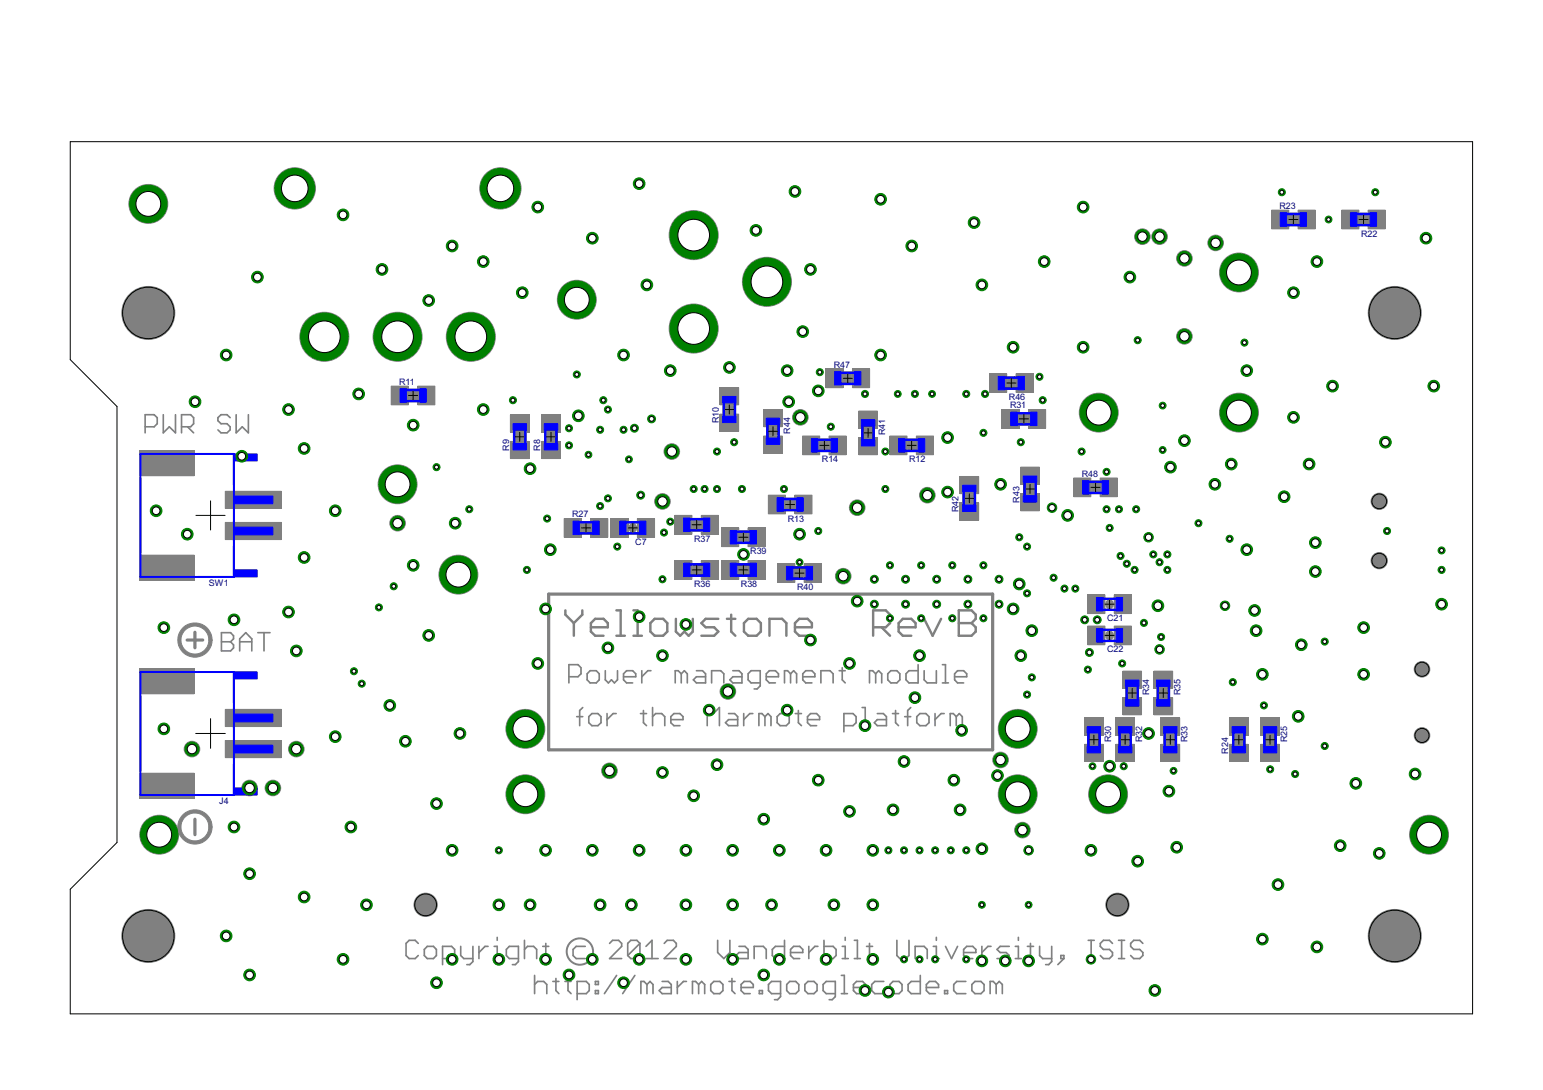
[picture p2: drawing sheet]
<svg xmlns="http://www.w3.org/2000/svg" width="297mm" height="210mm" viewBox="0 0 297 210" stroke-linecap="round" stroke-linejoin="round" font-family="sans-serif">
<defs><g id="words">
<g font-size="1.9" fill="#000080">
<text x="246.3" y="40.2">R23</text>
<text x="262" y="45.6">R22</text>
<text x="160.5" y="70.8">R47</text>
<text x="76.9" y="74.1">R11</text>
<text x="194.2" y="77">R46</text>
<text x="138.4" y="81.5" transform="rotate(-90 138.4 81.5)">R10</text>
<text x="152.1" y="83.5" transform="rotate(-90 152.1 83.5)">R44</text>
<text x="170.4" y="83.8" transform="rotate(-90 170.4 83.8)">R41</text>
<text x="194.4" y="78.6">R31</text>
<text x="98" y="86.8" transform="rotate(-90 98 86.8)">R9</text>
<text x="104" y="86.8" transform="rotate(-90 104 86.8)">R8</text>
<text x="158.2" y="89">R14</text>
<text x="175" y="89">R12</text>
<text x="208.2" y="91.8">R48</text>
<text x="110.1" y="99.6">R27</text>
<text x="151.6" y="100.4">R13</text>
<text x="184.5" y="98.6" transform="rotate(-90 184.5 98.6)">R42</text>
<text x="196.2" y="96.8" transform="rotate(-90 196.2 96.8)">R43</text>
<text x="122.3" y="104.9">C7</text>
<text x="133.6" y="104.3">R37</text>
<text x="144.4" y="106.7">R39</text>
<text x="40.2" y="112.8">SW1</text>
<text x="133.6" y="113">R36</text>
<text x="142.6" y="113">R38</text>
<text x="153.4" y="113.6">R40</text>
<text x="213.1" y="119.6">C21</text>
<text x="213.1" y="125.6">C22</text>
<text x="221.2" y="133.9" transform="rotate(-90 221.2 133.9)">R34</text>
<text x="227.2" y="133.9" transform="rotate(-90 227.2 133.9)">R35</text>
<text x="213.9" y="142.9" transform="rotate(-90 213.9 142.9)">R30</text>
<text x="219.9" y="142.9" transform="rotate(-90 219.9 142.9)">R32</text>
<text x="228.6" y="142.9" transform="rotate(-90 228.6 142.9)">R33</text>
<text x="247.8" y="142.9" transform="rotate(-90 247.8 142.9)">R25</text>
<text x="236.4" y="145.1" transform="rotate(-90 236.4 145.1)">R24</text>
<text x="42.2" y="154.8">J4</text>
</g>
</g></defs>
<g fill="#808080" stroke="#808080" stroke-width=".19">
<path d="M244.8 40.5h3.3v3.6h-3.3z"/>
<path d="M249.9 40.5h3.3v3.6h-3.3z"/>
<path d="M263.4 40.5h3.3v3.6h-3.3z"/>
<path d="M258.3 40.5h3.3v3.6h-3.3z"/>
<path d="M236.7 143.3h3.6v3.3h-3.6z"/>
<path d="M236.7 138.3h3.6v3.3h-3.6z"/>
<path d="M242.7 138.3h3.6v3.3h-3.6z"/>
<path d="M242.7 143.3h3.6v3.3h-3.6z"/>
<path d="M214.5 114.6h3.3v3.6h-3.3z"/>
<path d="M209.4 114.6h3.3v3.6h-3.3z"/>
<path d="M214.5 120.6h3.3v3.6h-3.3z"/>
<path d="M209.4 120.6h3.3v3.6h-3.3z"/>
<path d="M216.2 129.2h3.6v3.3h-3.6z"/>
<path d="M216.2 134.3h3.6v3.3h-3.6z"/>
<path d="M222.1 129.2h3.6v3.3h-3.6z"/>
<path d="M222.1 134.3h3.6v3.3h-3.6z"/>
<path d="M214.8 138.3h3.6v3.3h-3.6z"/>
<path d="M214.8 143.3h3.6v3.3h-3.6z"/>
<path d="M223.5 138.3h3.6v3.3h-3.6z"/>
<path d="M223.5 143.3h3.6v3.3h-3.6z"/>
<path d="M144 107.9h3.3v3.6h-3.3z"/>
<path d="M138.9 107.9h3.3v3.6h-3.3z"/>
<path d="M144 101.7h3.3v3.6h-3.3z"/>
<path d="M138.9 101.7h3.3v3.6h-3.3z"/>
<path d="M135 107.9h3.3v3.6h-3.3z"/>
<path d="M129.9 107.9h3.3v3.6h-3.3z"/>
<path d="M135 99.3h3.3v3.5h-3.3z"/>
<path d="M129.9 99.3h3.3v3.5h-3.3z"/>
<path d="M154.8 108.6h3.3v3.6h-3.3z"/>
<path d="M149.7 108.6h3.3v3.6h-3.3z"/>
<path d="M208.8 138.3h3.6v3.3h-3.6z"/>
<path d="M208.8 143.3h3.6v3.3h-3.6z"/>
<path d="M192.9 78.9h3.3v3.6h-3.3z"/>
<path d="M198 78.9h3.3v3.6h-3.3z"/>
<path d="M195.6 72h3.3v3.6h-3.3z"/>
<path d="M190.5 72h3.3v3.6h-3.3z"/>
<path d="M159 71.1h3.3v3.6h-3.3z"/>
<path d="M164.1 71.1h3.3v3.6h-3.3z"/>
<path d="M206.7 92.1h3.3v3.6h-3.3z"/>
<path d="M211.8 92.1h3.3v3.6h-3.3z"/>
<path d="M104.3 85h3.6v3.3h-3.6z"/>
<path d="M104.3 79.9h3.6v3.3h-3.6z"/>
<path d="M98.3 85h3.6v3.3h-3.6z"/>
<path d="M98.3 79.9h3.6v3.3h-3.6z"/>
<path d="M122.7 99.9h3.3v3.6h-3.3z"/>
<path d="M117.6 99.9h3.3v3.6h-3.3z"/>
<path d="M108.6 99.9h3.3v3.6h-3.3z"/>
<path d="M113.7 99.9h3.3v3.6h-3.3z"/>
<path d="M165.3 79.2h3.6v3.3h-3.6z"/>
<path d="M165.3 84.3h3.6v3.3h-3.6z"/>
<path d="M176.4 84h3.3v3.6h-3.3z"/>
<path d="M171.3 84h3.3v3.6h-3.3z"/>
<path d="M184.8 96.9h3.6v3.3h-3.6z"/>
<path d="M184.8 91.8h3.6v3.3h-3.6z"/>
<path d="M196.5 95.1h3.6v3.3h-3.6z"/>
<path d="M196.5 90h3.6v3.3h-3.6z"/>
<path d="M26.9 148.9h10.5v4.8h-10.5z"/>
<path d="M26.9 128.8h10.5v4.8h-10.5z"/>
<path d="M43.4 142.6h10.8v3.3h-10.8z"/>
<path d="M43.4 136.6h10.8v3.3h-10.8z"/>
<path d="M159.6 84h3.3v3.6h-3.3z"/>
<path d="M154.5 84h3.3v3.6h-3.3z"/>
<path d="M153 95.4h3.3v3.6h-3.3z"/>
<path d="M147.9 95.4h3.3v3.6h-3.3z"/>
<path d="M147 78.9h3.6v3.3h-3.6z"/>
<path d="M147 84h3.6v3.3h-3.6z"/>
<path d="M138.6 79.8h3.6v3.3h-3.6z"/>
<path d="M138.6 74.7h3.6v3.3h-3.6z"/>
<path d="M75.3 74.4h3.3v3.6h-3.3z"/>
<path d="M80.4 74.4h3.3v3.6h-3.3z"/>
<path d="M26.9 106.9h10.5v4.8h-10.5z"/>
<path d="M26.9 86.8h10.5v4.8h-10.5z"/>
<path d="M43.4 100.6h10.8v3.3h-10.8z"/>
<path d="M43.4 94.6h10.8v3.3h-10.8z"/>
<path d="M248.2 41h1.5v2.5h-1.5z"/>
<path d="M261.7 41h1.5v2.5h-1.5z"/>
<path d="M237.3 141.7h2.4v1.5h-2.4z"/>
<path d="M243.3 141.7h2.4v1.5h-2.4z"/>
<path d="M216.7 132.7h2.5v1.5h-2.5z"/>
<path d="M222.7 132.7h2.5v1.5h-2.5z"/>
<path d="M215.4 141.7h2.4v1.5h-2.4z"/>
<path d="M224.1 141.7h2.4v1.5h-2.4z"/>
<path d="M142.3 108.5h1.6v2.5h-1.6z"/>
<path d="M142.3 102.2h1.6v2.5h-1.6z"/>
<path d="M133.3 108.5h1.6v2.5h-1.6z"/>
<path d="M133.3 99.8h1.6v2.5h-1.6z"/>
<path d="M153.1 109.1h1.6v2.5h-1.6z"/>
<path d="M209.4 141.7h2.4v1.5h-2.4z"/>
<path d="M196.3 79.4h1.6v2.5h-1.6z"/>
<path d="M193.9 72.5h1.6v2.5h-1.6z"/>
<path d="M162.4 71.6h1.6v2.5h-1.6z"/>
<path d="M210.1 92.6h1.6v2.5h-1.6z"/>
<path d="M104.8 83.4h2.5v1.5h-2.5z"/>
<path d="M98.8 83.4h2.5v1.5h-2.5z"/>
<path d="M112.1 100.4h1.5v2.5h-1.5z"/>
<path d="M165.9 82.6h2.4v1.5h-2.4z"/>
<path d="M174.7 84.5h1.6v2.5h-1.6z"/>
<path d="M185.4 95.2h2.4v1.5h-2.4z"/>
<path d="M197.1 93.4h2.4v1.5h-2.4z"/>
<path d="M157.9 84.5h1.6v2.5h-1.6z"/>
<path d="M151.3 95.9h1.6v2.5h-1.6z"/>
<path d="M147.6 82.3h2.4v1.5h-2.4z"/>
<path d="M139.2 78.1h2.4v1.5h-2.4z"/>
<path d="M78.8 74.9h1.5v2.5h-1.5z"/>
</g>
<g fill="#808080" stroke="#808080" stroke-width=".19">
<path d="M35.3 156.8a3.3 3.3 0 0 1 3.6-.6 3.3 3.3 0 0 1 1.9 3.1h-.6a2.69 2.69 0 0 1-3.9 2.4 2.69 2.69 0 0 1-.4-4.6 2.69 2.69 0 0 1 4.3 1.7v.5h.6a3.3 3.3 0 0 1-4.6 3 3.3 3.3 0 0 1-.9-5.5z" fill-rule="evenodd"/>
<path d="M35.3 120.8a3.3 3.3 0 0 1 3.6-.6 3.3 3.3 0 0 1 1.9 3.1h-.6a2.69 2.69 0 0 1-3.9 2.4 2.69 2.69 0 0 1-.4-4.6 2.69 2.69 0 0 1 4.3 1.7v.5h.6a3.3 3.3 0 0 1-4.6 3 3.3 3.3 0 0 1-.9-5.5z" fill-rule="evenodd"/>
<circle cx="30.6" cy="160.7" r="3.7"/>
<circle cx="275.1" cy="160.7" r="3.7"/>
<circle cx="76.5" cy="93.3" r="3.7"/>
<circle cx="213.3" cy="153" r="3.7"/>
<circle cx="195.9" cy="140.4" r="3.7"/>
<circle cx="195.9" cy="153" r="3.7"/>
<circle cx="238.5" cy="79.5" r="3.7"/>
<circle cx="101.1" cy="140.4" r="3.7"/>
<circle cx="101.1" cy="153" r="3.7"/>
<circle cx="111" cy="57.7" r="3.7"/>
<circle cx="28.6" cy="39.3" r="3.7"/>
<circle cx="211.5" cy="79.5" r="3.7"/>
<circle cx="88.2" cy="110.7" r="3.7"/>
<circle cx="265.5" cy="108" r="1.57"/>
<circle cx="265.5" cy="96.5" r="1.57"/>
<circle cx="268.5" cy="180.2" r="5.1"/>
<circle cx="268.5" cy="60.3" r="5.1"/>
<circle cx="28.6" cy="60.3" r="5.1"/>
<circle cx="28.6" cy="180.2" r="5.1"/>
<circle cx="133.5" cy="63.3" r="4.7"/>
<circle cx="133.5" cy="45.3" r="4.7"/>
<circle cx="147.6" cy="54.3" r="4.7"/>
<circle cx="90.6" cy="64.9" r="4.7"/>
<circle cx="76.5" cy="64.9" r="4.7"/>
<circle cx="62.4" cy="64.9" r="4.7"/>
<circle cx="96.3" cy="36.3" r="4"/>
<circle cx="56.7" cy="36.3" r="4"/>
<circle cx="215.1" cy="174.2" r="2.24"/>
<circle cx="81.9" cy="174.2" r="2.24"/>
<circle cx="238.5" cy="52.5" r="3.7"/>
<circle cx="273.7" cy="141.6" r="1.5"/>
<circle cx="273.7" cy="128.9" r="1.5"/>
<circle cx="223.2" cy="45.6" r="1.5"/>
<circle cx="228" cy="64.8" r="1.5"/>
<circle cx="57" cy="144.3" r="1.5"/>
<circle cx="52.5" cy="151.7" r="1.5"/>
<circle cx="48" cy="151.7" r="1.5"/>
<circle cx="37" cy="144.3" r="1.5"/>
<circle cx="219.9" cy="45.6" r="1.5"/>
<circle cx="234" cy="46.8" r="1.5"/>
<circle cx="228" cy="49.8" r="1.5"/>
<circle cx="192.6" cy="146.3" r="1.5"/>
<circle cx="140.1" cy="133.2" r="1.5"/>
<circle cx="162.3" cy="111" r="1.5"/>
<circle cx="196.8" cy="159.9" r="1.5"/>
<circle cx="117.3" cy="148.4" r="1.5"/>
<circle cx="129.3" cy="87" r="1.5"/>
<circle cx="178.5" cy="95.4" r="1.5"/>
<circle cx="76.5" cy="100.8" r="1.5"/>
<circle cx="165" cy="97.8" r="1.5"/>
<circle cx="127.5" cy="96.6" r="1.5"/>
<circle cx="154.1" cy="80.4" r="1.5"/>
</g>
<path d="M105.6 114.4h85.5v30h-85.5zM36 123.3h3M37.5 121.8v3M37.5 157.8v2.9" fill="none" stroke="#808080" stroke-width=".61"/>
<g fill="none" stroke="#808080" stroke-width=".32">
<path d="M31.4 79.9v3.5l1.2-1.2 1.2 1.2v-3.5M45.5 79.9v3.5l1.1-1.2 1.2 1.2v-3.5M27.9 82.2h1.8l.6-.6v-1.2l-.6-.5h-1.8v3.5M34.9 82.2h1.8l.6-.6v-1.2l-.6-.5h-1.8v3.5M36.1 82.2l1.2 1.2M44.3 80.4l-.6-.5h-1.2l-.5 .5v.6l.5 .6h1.2l.6 .6v.6l-.6 .6h-1.2l-.5-.6M42.6 121.8h1.8l.6 .6v.6l-.6 .6 .6 .6v.6l-.6 .5h-1.8zM42.6 123.6h1.8M46.1 123.6h2.4M46.1 125.3v-2.3l1.2-1.2 1.2 1.2v2.3M49.6 121.8h2.4M50.8 121.8v3.5"/>
<path d="M109.5 130.3h1.8l.5-.5v-1.2l-.5-.6h-1.8v3.5M111 138h1.2M112.2 136.2l-.6 .6v2.9M113.6 129.2h1.2l.6 .6v1.1l-.6 .6h-1.2l-.6-.6v-1.1zM113.9 137.4h1.2l.6 .6v1.2l-.6 .5h-1.2l-.6-.5v-1.2zM116.5 129.2v1.7l.6 .6 .6-.6 .6 .6 .6-.6v-1.7M116.9 137.4v2.3M118.6 137.4h-.6l-1.1 1.2M120 130.3h2.4v-.5l-.6-.6h-1.2l-.6 .6v1.1l.6 .6h1.2M123.3 137.4h1.2M123.5 129.2v2.3M123.9 136.8v2.4l.6 .5"/>
<path d="M125.3 129.2h-.6l-1.2 1.1M125.6 138l.6-.6h1.2l.6 .6v1.7M125.6 136.2v3.5M129.1 138.6h2.4v-.6l-.6-.6h-1.2l-.6 .6v1.2l.6 .5h1.2M131.1 129.8l-.5-.6h-.6v2.3M131.1 129.8v1.7M131.1 129.8l.6-.6 .6 .6v1.7M134.1 129.2h1.1l.6 .6v1.7h-1.7l-.6-.6 .6-.6h1.7M136.1 139.7v-3.5l1.2 1.2 1.2-1.2v3.5M137 131.5v-2.3h1.7l.6 .6v1.7M140.3 137.4h1.1l.6 .6v1.7h-1.7l-.6-.5 .6-.6h1.7M141.1 129.2h1.2l.5 .6v1.7h-1.7l-.6-.6 .6-.6h1.7"/>
<path d="M143.2 137.4v2.3M144.9 137.4h-.6l-1.1 1.2M146.3 131.5h-1.7l-.6-.6v-1.1l.6-.6h1.7v2.9l-.5 .6h-.6M147.3 138l-.6-.6h-.6v2.3M147.3 138v1.7M147.3 138l.5-.6 .6 .6v1.7M147.5 130.3h2.4v-.5l-.6-.6h-1.2l-.6 .6v1.1l.6 .6h1.2M150.2 137.4h1.2l.5 .6v1.2l-.5 .5h-1.2l-.6-.5v-1.2zM152.2 129.8l-.6-.6h-.6v2.3M152.2 129.8v1.7M152.2 129.8l.6-.6 .6 .6v1.7M153.1 137.4h1.2"/>
<path d="M153.7 136.8v2.4l.6 .5M154.5 130.3h2.4v-.5l-.6-.6h-1.2l-.6 .6v1.1l.6 .6h1.2M155.4 138.6h2.4v-.6l-.6-.6h-1.2l-.6 .6v1.2l.6 .5h1.2M158 131.5v-2.3h1.8l.6 .6v1.7M161.5 129.2h1.2M162.1 128.6v2.3l.6 .6M162.5 139.7h1.7l.6-.5v-1.2l-.6-.6h-1.7v3.5M166 139.7h1.1M166 136.2h.6v3.5M168.6 129.8l-.6-.6h-.6v2.3M168.6 129.8v1.7M168.6 129.8l.5-.6 .6 .6v1.7"/>
<path d="M168.9 137.4h1.2l.5 .6v1.7h-1.7l-.6-.5 .6-.6h1.7M170.9 129.8l.6-.6h1.2l.5 .6v1.1l-.5 .6h-1.2l-.6-.6zM171.8 137.4h1.2M172.4 136.8v2.4l.6 .5M174.2 138h1.1M175.3 136.2l-.6 .6v2.9M176.5 138l.6-.6h1.1l.6 .6v1.2l-.6 .5h-1.1l-.6-.5zM176.7 128v3.5h-1.7l-.6-.6v-1.1l.6-.6h1.7M177.9 129.2v1.7l.6 .6h1.8v-2.3M180 137.4v2.3M181.4 128h.6v3.5M181.4 131.5h1.2"/>
<path d="M181.8 137.4h-.6l-1.2 1.2M183.8 130.3h2.3v-.5l-.6-.6h-1.2l-.5 .6v1.1l.5 .6h1.2M184.1 138l-.6-.6h-.6v2.3M184.1 138v1.7M184.1 138l.6-.6 .6 .6v1.7M80.5 181.7l-.6-.6h-1.1l-.6 .6v2.3l.6 .6h1.1l.6-.6M82.3 182.2h1.1l.6 .6v1.2l-.6 .6h-1.1l-.6-.6v-1.2zM85.2 184.6h1.7l.6-.6v-1.2l-.6-.6h-1.7v3.6M88.7 182.2v1.8l.6 .6h1.7M91 182.2v3l-.6 .6h-.5M92.2 182.2v2.4M94 182.2h-.6l-1.2 1.2"/>
<path d="M95.1 184.6h1.2M95.1 182.2h.6v2.4M95.7 180.5v.6M99.8 184.6h-1.8l-.5-.6v-1.2l.5-.6h1.8v3l-.6 .6h-.6M101 182.8l.6-.6h1.1l.6 .6v1.8M101 181.1v3.5M102.9 187.8v3.5M102.9 189.6l.6-.6h1.2l.6 .6v1.7M104.5 182.2h1.1M105.1 181.7v2.3l.5 .6M106.4 189h1.2M107 188.4v2.4l.6 .5"/>
<path d="M108.8 189h1.1M109.3 188.4v2.4l.6 .5M111.1 191.3h1.8l.5-.5v-1.2l-.5-.6h-1.8v3.5M112.7 182.2h-1.8l-.6 .6v1.2l.6 .6h1.8M114.6 189h.6v.6h-.6zM114.6 190.8h.6v.5h-.6zM117.3 181.7l.6-.6h1.2l.6 .6v.5l-2.4 2.4h2.4M118.7 187.8l-2.3 3.5M122.2 187.8l-2.3 3.5M123.2 181.7l-.6-.6h-1.2l-.6 .6v2.3M123.2 181.7v2.3l-.6 .6h-1.2l-.6-.6M123.2 181.7l-2.4 2.3"/>
<path d="M124.4 184.6h2.3M124.4 182.2l1.1-1.1v3.5M124.5 189.6l-.5-.6h-.6v2.3M124.5 189.6v1.7M124.5 189.6l.6-.6 .6 .6v1.7M127.5 189h1.1l.6 .6v1.7h-1.7l-.6-.5 .6-.6h1.7M127.9 181.7l.5-.6h1.2l.6 .6v.5l-2.3 2.4h2.3M130.4 189v2.3M132.1 189h-.5l-1.2 1.2M134.5 189.6l-.6-.6h-.6v2.3M134.5 189.6v1.7M134.5 189.6l.6-.6 .6 .6v1.7"/>
<path d="M137.4 189h1.2l.6 .6v1.2l-.6 .5h-1.2l-.6-.5v-1.2zM138.2 181.1v2.3l1.1 1.2 1.2-1.2v-2.3M140.3 189h1.2M140.9 188.4v2.4l.6 .5M142.3 182.2h1.1l.6 .6v1.8h-1.7l-.6-.6 .6-.6h1.7M142.7 190.2h2.3v-.6l-.6-.6h-1.1l-.6 .6v1.2l.6 .5h1.1M145.2 184.6v-2.4h1.7l.6 .6v1.8M146.2 190.8h.6v.5h-.6zM150.3 191.3h-1.8l-.6-.5v-1.2l.6-.6h1.8v2.9l-.6 .6h-.6M151 181.1v3.5h-1.7l-.6-.6v-1.2l.6-.6h1.7M152 189h1.2l.6 .6v1.2l-.6 .5h-1.2l-.6-.5v-1.2zM152.2 183.4h2.3v-.6l-.6-.6h-1.1l-.6 .6v1.2l.6 .6h1.1"/>
<path d="M155.5 189h1.2l.6 .6v1.2l-.6 .5h-1.2l-.6-.5v-1.2zM155.7 182.2v2.4M157.5 182.2h-.6l-1.2 1.2M158.6 181.1v3.5h1.8l.6-.6v-1.2l-.6-.6h-1.8M160.8 191.3h-1.8l-.5-.5v-1.2l.5-.6h1.8v2.9l-.6 .6h-.6M162 191.3h1.1M162 187.8h.5v3.5M162.1 184.6h1.2M162.1 182.2h.6v2.4M162.7 180.5v.6M164.3 190.2h2.3v-.6l-.5-.6h-1.2l-.6 .6v1.2l.6 .5h1.2M164.5 181.1h.6v3.5"/>
<path d="M164.5 184.6h1.1M166.8 182.2h1.2M167.4 181.7v2.3l.6 .6M170.1 189h-1.7l-.6 .6v1.2l.6 .5h1.7M171.9 189h1.2l.6 .6v1.2l-.6 .5h-1.2l-.6-.5v-1.2zM172.7 181.1v2.9l.5 .6h1.2l.6-.6v-2.9M176.2 184.6v-2.4h1.7l.6 .6v1.8M177.2 187.8v3.5h-1.8l-.6-.5v-1.2l.6-.6h1.8M178.3 190.2h2.4v-.6l-.6-.6h-1.2l-.6 .6v1.2l.6 .5h1.2M179.7 182.2h.6v2.4M179.7 184.6h1.1M180.3 180.5v.6"/>
<path d="M181.8 190.8h.6v.5h-.6zM182 182.2l1.2 2.4 1.1-2.4M185.5 183.4h2.4v-.6l-.6-.6h-1.2l-.6 .6v1.2l.6 .6h1.2M185.9 189h-1.7l-.6 .6v1.2l.6 .5h1.7M187.7 189h1.1l.6 .6v1.2l-.6 .5h-1.1l-.6-.5v-1.2zM189 182.2v2.4M190.8 182.2h-.6l-1.2 1.2M191.8 189.6l-.6-.6h-.6v2.3M191.8 189.6v1.7M191.8 189.6l.6-.6 .6 .6v1.7M194.3 182.2h-1.8l-.6 .6 .6 .6h1.2l.6 .6-.6 .6h-1.8M195.5 184.6h1.1"/>
<path d="M195.5 182.2h.5v2.4M196 180.5v.6M197.8 182.2h1.2M198.4 181.7v2.3l.6 .6M200.1 182.2v1.8l.6 .6h1.8M202.5 182.2v3l-.6 .6h-.6M204.2 184h.6v.6h-.6zM204.8 184.6l-1.2 1.2M209.5 181.1h1.2M209.5 184.6h1.2M210.1 181.1v3.5M214.2 181.7l-.6-.6h-1.2l-.6 .6v.5l.6 .6h1.2l.6 .6v.6l-.6 .6h-1.2l-.6-.6"/>
<path d="M215.3 181.1h1.2M215.3 184.6h1.2M215.9 181.1v3.5M220 181.7l-.6-.6h-1.2l-.5 .6v.5l.5 .6h1.2l.6 .6v.6l-.6 .6h-1.2l-.5-.6"/>
</g>
<g fill="none" stroke="#808080" stroke-width=".47">
<path d="M108.8 117.5v.9l1.7 1.6M110.5 120v2.4M112.1 117.5v.9l-1.6 1.6M118.7 117.5h.8v4.9M121.9 117.5h.8v4.9M125.2 120l.8-.8h1.7l.8 .8v1.6l-.8 .8h-1.7l-.8-.8zM130.1 119.2v2.4l.8 .8 .8-.8 .9 .8 .8-.8v-2.4M138.3 119.2h-2.5l-.8 .8 .8 .8h1.7l.8 .8-.8 .8h-2.5M139.9 119.2h1.7M140.8 118.4v3.2l.8 .8M143.2 120l.8-.8h1.6l.9 .8v1.6l-.9 .8h-1.6l-.8-.8zM177.9 119.2l1.6 3.2 1.7-3.2"/>
<path d="M184.6 117.5h2.4l.8 .9v.8l-.8 .8 .8 .8v.8l-.8 .8h-2.4zM184.6 120h2.4M113.7 120.8h3.3v-.8l-.8-.8h-1.6l-.9 .8v1.6l.9 .8h1.6M118.7 122.4h1.6M121.9 122.4h1.7M148.1 122.4v-3.2h2.5l.8 .8v2.4M153 120.8h3.3v-.8l-.8-.8h-1.6l-.9 .8v1.6l.9 .8h1.6M168.1 120.8h2.4l.8-.8v-1.6l-.8-.9h-2.4v4.9M169.7 120.8l1.6 1.6M173 120.8h3.3v-.8l-.9-.8h-1.6l-.8 .8v1.6l.8 .8h1.6"/>
</g>
<g fill="none" stroke="#808080" stroke-width=".38">
<path d="M27 92.1v14.4M38.1 87.4h6.9v5.9M45 105.3v5.8h-6.9M27 134v14.4M38.1 129.4h6.9v5.9M45 147.3v5.8h-6.9"/>
<circle cx="111.6" cy="183.2" r="2.54"/>
</g>
<path d="M121.8 101.6v.1M213.6 116.3v.1M213.6 122.3v.1" fill="none" stroke="#808080" stroke-width="1.7"/>
<g fill="none" stroke="#00f" stroke-width=".47">
<path d="M247.7 43.3h2.6M247.7 41.2h2.6M261.2 43.3h2.6M261.2 41.2h2.6M78.2 77.2h2.6M78.2 75.1h2.6M139.3 77.6v2.6M141.5 77.6v2.6M161.9 73.9h2.6M161.9 71.8h2.6M193.4 72.7h2.6M193.4 74.8h2.6"/>
<path d="M195.8 79.6h2.6M99 82.8v2.6M101.1 82.8v2.6M105 82.8v2.6M107.1 82.8v2.6M132.8 100h2.6M147.7 81.8v2.5M149.9 81.8v2.5M150.8 96.1h2.6M150.8 98.2h2.6M157.4 84.7h2.6M157.4 86.8h2.6"/>
<path d="M166 82.1v2.6M168.2 82.1v2.6M174.2 84.7h2.6M174.2 86.8h2.6M185.5 94.7v2.6M187.7 94.7v2.6M195.8 81.7h2.6M197.2 92.9v2.6M199.4 92.9v2.6M209.6 94.9h2.6M209.6 92.8h2.6M111.5 100.6h2.6"/>
<path d="M111.5 102.7h2.6M120.5 100.6h2.6M120.5 102.7h2.6M132.8 108.7h2.6M132.8 110.8h2.6M132.8 102.1h2.6M141.8 108.7h2.6M141.8 110.8h2.6M141.8 102.4h2.6M141.8 104.5h2.6M152.6 109.3h2.6M152.6 111.4h2.6"/>
<path d="M212.3 115.3h2.6M212.3 117.4h2.6M212.3 121.3h2.6M212.3 123.4h2.6M216.9 132.2v2.5M219 132.2v2.5M222.9 132.2v2.5M225 132.2v2.5M209.5 141.2v2.5M211.7 141.2v2.5M215.5 141.2v2.5M217.7 141.2v2.5"/>
<path d="M224.2 141.2v2.5M226.4 141.2v2.5M237.4 141.2v2.5M239.6 141.2v2.5M243.4 141.2v2.5M245.6 141.2v2.5"/>
</g>
<g fill="#00f" stroke="#00f" stroke-width=".19">
<path d="M250.3 41h1.2v2.6h-1.2z"/>
<path d="M246.5 41h1.2v2.6h-1.2z"/>
<path d="M260 41h1.2v2.6h-1.2z"/>
<path d="M263.8 41h1.2v2.6h-1.2z"/>
<path d="M237.2 139.9h2.6v1.3h-2.6z"/>
<path d="M237.2 143.7h2.6v1.3h-2.6z"/>
<path d="M243.2 143.7h2.6v1.3h-2.6z"/>
<path d="M243.2 139.9h2.6v1.3h-2.6z"/>
<path d="M211.1 115.1h1.2v2.5h-1.2z"/>
<path d="M214.9 115.1h1.2v2.5h-1.2z"/>
<path d="M211.1 121.1h1.2v2.6h-1.2z"/>
<path d="M214.9 121.1h1.2v2.6h-1.2z"/>
<path d="M216.7 134.7h2.5v1.3h-2.5z"/>
<path d="M216.7 130.9h2.5v1.3h-2.5z"/>
<path d="M222.7 134.7h2.5v1.3h-2.5z"/>
<path d="M222.7 130.9h2.5v1.3h-2.5z"/>
<path d="M215.3 143.7h2.6v1.3h-2.6z"/>
<path d="M215.3 139.9h2.6v1.3h-2.6z"/>
<path d="M224 143.7h2.6v1.3h-2.6z"/>
<path d="M224 139.9h2.6v1.3h-2.6z"/>
<path d="M140.6 108.5h1.2v2.5h-1.2z"/>
<path d="M144.4 108.5h1.2v2.5h-1.2z"/>
<path d="M140.6 102.2h1.2v2.6h-1.2z"/>
<path d="M144.4 102.2h1.2v2.6h-1.2z"/>
<path d="M131.6 108.5h1.2v2.5h-1.2z"/>
<path d="M135.4 108.5h1.2v2.5h-1.2z"/>
<path d="M131.6 99.8h1.2v2.5h-1.2z"/>
<path d="M135.4 99.8h1.2v2.5h-1.2z"/>
<path d="M151.4 109.1h1.2v2.6h-1.2z"/>
<path d="M155.2 109.1h1.2v2.6h-1.2z"/>
<path d="M209.3 143.7h2.6v1.3h-2.6z"/>
<path d="M209.3 139.9h2.6v1.3h-2.6z"/>
<path d="M198.4 79.4h1.2v2.6h-1.2z"/>
<path d="M194.6 79.4h1.2v2.6h-1.2z"/>
<path d="M192.2 72.5h1.2v2.6h-1.2z"/>
<path d="M196 72.5h1.2v2.6h-1.2z"/>
<path d="M164.5 71.6h1.2v2.5h-1.2z"/>
<path d="M160.7 71.6h1.2v2.5h-1.2z"/>
<path d="M212.2 92.6h1.2v2.5h-1.2z"/>
<path d="M208.4 92.6h1.2v2.5h-1.2z"/>
<path d="M104.8 81.6h2.6v1.2h-2.6z"/>
<path d="M104.8 85.4h2.6v1.2h-2.6z"/>
<path d="M98.8 81.6h2.5v1.2h-2.5z"/>
<path d="M98.8 85.4h2.5v1.2h-2.5z"/>
<path d="M119.3 100.4h1.2v2.6h-1.2z"/>
<path d="M123.1 100.4h1.2v2.6h-1.2z"/>
<path d="M114.1 100.4h1.2v2.6h-1.2z"/>
<path d="M110.3 100.4h1.2v2.6h-1.2z"/>
<path d="M165.8 84.6h2.6v1.3h-2.6z"/>
<path d="M165.8 80.8h2.6v1.3h-2.6z"/>
<path d="M173 84.5h1.2v2.6h-1.2z"/>
<path d="M176.8 84.5h1.2v2.6h-1.2z"/>
<path d="M185.3 93.5h2.6v1.2h-2.6z"/>
<path d="M185.3 97.3h2.6v1.2h-2.6z"/>
<path d="M197 91.7h2.6v1.2h-2.6z"/>
<path d="M197 95.5h2.6v1.2h-2.6z"/>
<path d="M45 143.5h7.5v1.5h-7.5z"/>
<path d="M45 137.5h7.5v1.5h-7.5z"/>
<path d="M45 129.4h4.5v1.3h-4.5z"/>
<path d="M45 151.7h4.5v1.4h-4.5z"/>
<path d="M156.2 84.5h1.2v2.6h-1.2z"/>
<path d="M160 84.5h1.2v2.6h-1.2z"/>
<path d="M149.6 95.9h1.2v2.5h-1.2z"/>
<path d="M153.4 95.9h1.2v2.5h-1.2z"/>
<path d="M147.5 84.3h2.6v1.3h-2.6z"/>
<path d="M147.5 80.5h2.6v1.3h-2.6z"/>
<path d="M139.1 76.3h2.6v1.3h-2.6z"/>
<path d="M139.1 80.2h2.6v1.2h-2.6z"/>
<path d="M80.8 74.9h1.2v2.5h-1.2z"/>
<path d="M77 74.9h1.2v2.5h-1.2z"/>
<path d="M45 101.5h7.5v1.5h-7.5z"/>
<path d="M45 95.5h7.5v1.5h-7.5z"/>
<path d="M45 87.4h4.5v1.4h-4.5z"/>
<path d="M45 109.7h4.5v1.4h-4.5z"/>
</g>
<path d="M27 87.4h18v23.7h-18zM27 129.4h18v23.7h-18z" fill="none" stroke="#00f" stroke-width=".38"/>
<g fill="none" stroke="#000" stroke-width=".19">
<path d="M248.1 42.3h1.8M249 41.4v1.7M261.6 42.3h1.8M262.5 41.4v1.7M78.7 76.2h1.7M79.5 75.3v1.7M139.6 78.9h1.7M140.4 78v1.7M162.3 72.9h1.8M163.2 72v1.7M193.8 73.8h1.8M194.7 72.9v1.7"/>
<path d="M197.1 79.8v1.7M37.7 99.3h5.6M40.5 96.5v5.6M99.2 84.1h1.7M100.1 83.2v1.8M105.2 84.1h1.7M106.1 83.2v1.8M147.9 83.1h1.8M148.8 82.2v1.7M151.2 97.2h1.8M152.1 96.3v1.7M157.8 85.8h1.8"/>
<path d="M158.7 84.9v1.7M166.2 83.4h1.8M167.1 82.5v1.7M174.6 85.8h1.8M175.5 84.9v1.7M185.7 96h1.8M186.6 95.1v1.7M196.2 80.7h1.8M197.4 94.2h1.8M198.3 93.3v1.7M210 93.9h1.8M210.9 93v1.7"/>
<path d="M112 101.7h1.7M112.8 100.8v1.7M120.9 101.7h1.8M121.8 100.8v1.7M133.2 109.7h1.8M133.2 101h1.8M134.1 100.2v1.7M134.1 108.9v1.7M142.2 109.7h1.8M142.2 103.5h1.8M143.1 102.6v1.7M143.1 108.9v1.7"/>
<path d="M153 110.4h1.8M153.9 109.5v1.7M212.7 116.4h1.8M213.6 115.5v1.7M40.5 138.4v5.7M212.7 122.4h1.8M213.6 121.5v1.7M217.1 133.5h1.7M218 132.6v1.7M223.1 133.5h1.7M223.9 132.6v1.7M37.7 141.2h5.7"/>
<path d="M209.7 142.5h1.8M210.6 141.6v1.7M215.7 142.5h1.8M216.6 141.6v1.7M224.4 142.5h1.8M225.3 141.6v1.7M237.6 142.5h1.8M238.5 141.6v1.7M243.6 142.5h1.8M244.5 141.6v1.7"/>
</g>
<circle cx="30.6" cy="160.7" r="3.6" fill="#008000" stroke="#008000" stroke-width=".19"/>
<circle cx="30.6" cy="160.7" r="2.39" fill="#fff" stroke="#000" stroke-width=".19"/>
<circle cx="275.1" cy="160.7" r="3.6" fill="#008000" stroke="#008000" stroke-width=".19"/>
<circle cx="275.1" cy="160.7" r="2.39" fill="#fff" stroke="#000" stroke-width=".19"/>
<circle cx="76.5" cy="93.3" r="3.6" fill="#008000" stroke="#008000" stroke-width=".19"/>
<circle cx="76.5" cy="93.3" r="2.39" fill="#fff" stroke="#000" stroke-width=".19"/>
<circle cx="213.3" cy="153" r="3.6" fill="#008000" stroke="#008000" stroke-width=".19"/>
<circle cx="213.3" cy="153" r="2.39" fill="#fff" stroke="#000" stroke-width=".19"/>
<circle cx="195.9" cy="140.4" r="3.6" fill="#008000" stroke="#008000" stroke-width=".19"/>
<circle cx="195.9" cy="140.4" r="2.39" fill="#fff" stroke="#000" stroke-width=".19"/>
<circle cx="195.9" cy="153" r="3.6" fill="#008000" stroke="#008000" stroke-width=".19"/>
<circle cx="195.9" cy="153" r="2.39" fill="#fff" stroke="#000" stroke-width=".19"/>
<circle cx="238.5" cy="79.5" r="3.6" fill="#008000" stroke="#008000" stroke-width=".19"/>
<circle cx="238.5" cy="79.5" r="2.39" fill="#fff" stroke="#000" stroke-width=".19"/>
<circle cx="101.1" cy="140.4" r="3.6" fill="#008000" stroke="#008000" stroke-width=".19"/>
<circle cx="101.1" cy="140.4" r="2.39" fill="#fff" stroke="#000" stroke-width=".19"/>
<circle cx="101.1" cy="153" r="3.6" fill="#008000" stroke="#008000" stroke-width=".19"/>
<circle cx="101.1" cy="153" r="2.39" fill="#fff" stroke="#000" stroke-width=".19"/>
<circle cx="111" cy="57.7" r="3.6" fill="#008000" stroke="#008000" stroke-width=".19"/>
<circle cx="111" cy="57.7" r="2.39" fill="#fff" stroke="#000" stroke-width=".19"/>
<circle cx="28.6" cy="39.3" r="3.6" fill="#008000" stroke="#008000" stroke-width=".19"/>
<circle cx="28.6" cy="39.3" r="2.39" fill="#fff" stroke="#000" stroke-width=".19"/>
<circle cx="211.5" cy="79.5" r="3.6" fill="#008000" stroke="#008000" stroke-width=".19"/>
<circle cx="211.5" cy="79.5" r="2.39" fill="#fff" stroke="#000" stroke-width=".19"/>
<circle cx="88.2" cy="110.7" r="3.6" fill="#008000" stroke="#008000" stroke-width=".19"/>
<circle cx="88.2" cy="110.7" r="2.39" fill="#fff" stroke="#000" stroke-width=".19"/>
<circle cx="133.5" cy="63.3" r="4.6" fill="#008000" stroke="#008000" stroke-width=".19"/>
<circle cx="133.5" cy="63.3" r="3" fill="#fff" stroke="#000" stroke-width=".19"/>
<circle cx="133.5" cy="45.3" r="4.6" fill="#008000" stroke="#008000" stroke-width=".19"/>
<circle cx="133.5" cy="45.3" r="3" fill="#fff" stroke="#000" stroke-width=".19"/>
<circle cx="147.6" cy="54.3" r="4.6" fill="#008000" stroke="#008000" stroke-width=".19"/>
<circle cx="147.6" cy="54.3" r="3" fill="#fff" stroke="#000" stroke-width=".19"/>
<circle cx="90.6" cy="64.9" r="4.6" fill="#008000" stroke="#008000" stroke-width=".19"/>
<circle cx="90.6" cy="64.9" r="3" fill="#fff" stroke="#000" stroke-width=".19"/>
<circle cx="76.5" cy="64.9" r="4.6" fill="#008000" stroke="#008000" stroke-width=".19"/>
<circle cx="76.5" cy="64.9" r="3" fill="#fff" stroke="#000" stroke-width=".19"/>
<circle cx="62.4" cy="64.9" r="4.6" fill="#008000" stroke="#008000" stroke-width=".19"/>
<circle cx="62.4" cy="64.9" r="3" fill="#fff" stroke="#000" stroke-width=".19"/>
<circle cx="96.3" cy="36.3" r="3.8" fill="#008000" stroke="#008000" stroke-width=".19"/>
<circle cx="96.3" cy="36.3" r="2.56" fill="#fff" stroke="#000" stroke-width=".19"/>
<circle cx="56.7" cy="36.3" r="3.8" fill="#008000" stroke="#008000" stroke-width=".19"/>
<circle cx="56.7" cy="36.3" r="2.56" fill="#fff" stroke="#000" stroke-width=".19"/>
<circle cx="238.5" cy="52.5" r="3.6" fill="#008000" stroke="#008000" stroke-width=".19"/>
<circle cx="238.5" cy="52.5" r="2.39" fill="#fff" stroke="#000" stroke-width=".19"/>
<circle cx="223.2" cy="45.6" r="1.35" fill="#008000" stroke="#008000" stroke-width=".19"/>
<circle cx="223.2" cy="45.6" r=".91" fill="#fff" stroke="#000" stroke-width=".19"/>
<circle cx="228" cy="64.8" r="1.35" fill="#008000" stroke="#008000" stroke-width=".19"/>
<circle cx="228" cy="64.8" r=".91" fill="#fff" stroke="#000" stroke-width=".19"/>
<circle cx="253.2" cy="104.5" r="1.12" fill="#008000" stroke="#008000" stroke-width=".19"/>
<circle cx="253.2" cy="104.5" r=".74" fill="#fff" stroke="#000" stroke-width=".19"/>
<circle cx="189" cy="174.2" r=".66" fill="#008000" stroke="#008000" stroke-width=".19"/>
<circle cx="189" cy="174.2" r=".36" fill="#fff" stroke="#000" stroke-width=".19"/>
<circle cx="172.8" cy="75.9" r=".66" fill="#008000" stroke="#008000" stroke-width=".19"/>
<circle cx="172.8" cy="75.9" r=".36" fill="#fff" stroke="#000" stroke-width=".19"/>
<circle cx="111" cy="72.1" r=".68" fill="#008000" stroke="#008000" stroke-width=".19"/>
<circle cx="111" cy="72.1" r=".38" fill="#fff" stroke="#000" stroke-width=".19"/>
<circle cx="121.1" cy="88.5" r=".66" fill="#008000" stroke="#008000" stroke-width=".19"/>
<circle cx="121.1" cy="88.5" r=".36" fill="#fff" stroke="#000" stroke-width=".19"/>
<circle cx="113.3" cy="87.6" r=".66" fill="#008000" stroke="#008000" stroke-width=".19"/>
<circle cx="113.3" cy="87.6" r=".36" fill="#fff" stroke="#000" stroke-width=".19"/>
<circle cx="75.8" cy="112.9" r=".68" fill="#008000" stroke="#008000" stroke-width=".19"/>
<circle cx="75.8" cy="112.9" r=".38" fill="#fff" stroke="#000" stroke-width=".19"/>
<circle cx="233.9" cy="93.3" r="1.12" fill="#008000" stroke="#008000" stroke-width=".19"/>
<circle cx="233.9" cy="93.3" r=".74" fill="#fff" stroke="#000" stroke-width=".19"/>
<circle cx="192.3" cy="111.5" r=".76" fill="#008000" stroke="#008000" stroke-width=".19"/>
<circle cx="192.3" cy="111.5" r=".47" fill="#fff" stroke="#000" stroke-width=".19"/>
<circle cx="189.3" cy="108.9" r=".68" fill="#008000" stroke="#008000" stroke-width=".19"/>
<circle cx="189.3" cy="108.9" r=".38" fill="#fff" stroke="#000" stroke-width=".19"/>
<circle cx="186.3" cy="111.5" r=".76" fill="#008000" stroke="#008000" stroke-width=".19"/>
<circle cx="186.3" cy="111.5" r=".47" fill="#fff" stroke="#000" stroke-width=".19"/>
<circle cx="57" cy="144.3" r="1.35" fill="#008000" stroke="#008000" stroke-width=".19"/>
<circle cx="57" cy="144.3" r=".91" fill="#fff" stroke="#000" stroke-width=".19"/>
<circle cx="84" cy="90" r=".68" fill="#008000" stroke="#008000" stroke-width=".19"/>
<circle cx="84" cy="90" r=".38" fill="#fff" stroke="#000" stroke-width=".19"/>
<circle cx="198" cy="174.2" r=".66" fill="#008000" stroke="#008000" stroke-width=".19"/>
<circle cx="198" cy="174.2" r=".36" fill="#fff" stroke="#000" stroke-width=".19"/>
<circle cx="198" cy="163.7" r=".91" fill="#008000" stroke="#008000" stroke-width=".19"/>
<circle cx="198" cy="163.7" r=".61" fill="#fff" stroke="#000" stroke-width=".19"/>
<circle cx="189" cy="163.4" r="1.12" fill="#008000" stroke="#008000" stroke-width=".19"/>
<circle cx="189" cy="163.4" r=".74" fill="#fff" stroke="#000" stroke-width=".19"/>
<circle cx="189" cy="185" r="1.12" fill="#008000" stroke="#008000" stroke-width=".19"/>
<circle cx="189" cy="185" r=".74" fill="#fff" stroke="#000" stroke-width=".19"/>
<circle cx="198" cy="185" r="1.12" fill="#008000" stroke="#008000" stroke-width=".19"/>
<circle cx="198" cy="185" r=".74" fill="#fff" stroke="#000" stroke-width=".19"/>
<circle cx="210" cy="163.7" r="1.12" fill="#008000" stroke="#008000" stroke-width=".19"/>
<circle cx="210" cy="163.7" r=".74" fill="#fff" stroke="#000" stroke-width=".19"/>
<circle cx="210" cy="184.7" r=".91" fill="#008000" stroke="#008000" stroke-width=".19"/>
<circle cx="210" cy="184.7" r=".61" fill="#fff" stroke="#000" stroke-width=".19"/>
<circle cx="183.3" cy="108.9" r=".68" fill="#008000" stroke="#008000" stroke-width=".19"/>
<circle cx="183.3" cy="108.9" r=".38" fill="#fff" stroke="#000" stroke-width=".19"/>
<circle cx="180.3" cy="111.5" r=".76" fill="#008000" stroke="#008000" stroke-width=".19"/>
<circle cx="180.3" cy="111.5" r=".47" fill="#fff" stroke="#000" stroke-width=".19"/>
<circle cx="177.3" cy="108.9" r=".68" fill="#008000" stroke="#008000" stroke-width=".19"/>
<circle cx="177.3" cy="108.9" r=".38" fill="#fff" stroke="#000" stroke-width=".19"/>
<circle cx="171.3" cy="108.9" r=".68" fill="#008000" stroke="#008000" stroke-width=".19"/>
<circle cx="171.3" cy="108.9" r=".38" fill="#fff" stroke="#000" stroke-width=".19"/>
<circle cx="174.3" cy="111.5" r=".76" fill="#008000" stroke="#008000" stroke-width=".19"/>
<circle cx="174.3" cy="111.5" r=".47" fill="#fff" stroke="#000" stroke-width=".19"/>
<circle cx="168.3" cy="111.5" r=".76" fill="#008000" stroke="#008000" stroke-width=".19"/>
<circle cx="168.3" cy="111.5" r=".47" fill="#fff" stroke="#000" stroke-width=".19"/>
<circle cx="52.5" cy="151.7" r="1.35" fill="#008000" stroke="#008000" stroke-width=".19"/>
<circle cx="52.5" cy="151.7" r=".91" fill="#fff" stroke="#000" stroke-width=".19"/>
<circle cx="48" cy="151.7" r="1.35" fill="#008000" stroke="#008000" stroke-width=".19"/>
<circle cx="48" cy="151.7" r=".91" fill="#fff" stroke="#000" stroke-width=".19"/>
<circle cx="37" cy="144.3" r="1.35" fill="#008000" stroke="#008000" stroke-width=".19"/>
<circle cx="37" cy="144.3" r=".91" fill="#fff" stroke="#000" stroke-width=".19"/>
<circle cx="219.9" cy="45.6" r="1.35" fill="#008000" stroke="#008000" stroke-width=".19"/>
<circle cx="219.9" cy="45.6" r=".91" fill="#fff" stroke="#000" stroke-width=".19"/>
<circle cx="221.1" cy="103.5" r=".91" fill="#008000" stroke="#008000" stroke-width=".19"/>
<circle cx="221.1" cy="103.5" r=".61" fill="#fff" stroke="#000" stroke-width=".19"/>
<circle cx="216.9" cy="108.6" r=".68" fill="#008000" stroke="#008000" stroke-width=".19"/>
<circle cx="216.9" cy="108.6" r=".38" fill="#fff" stroke="#000" stroke-width=".19"/>
<circle cx="222" cy="106.8" r=".68" fill="#008000" stroke="#008000" stroke-width=".19"/>
<circle cx="222" cy="106.8" r=".38" fill="#fff" stroke="#000" stroke-width=".19"/>
<circle cx="216" cy="127.8" r=".68" fill="#008000" stroke="#008000" stroke-width=".19"/>
<circle cx="216" cy="127.8" r=".38" fill="#fff" stroke="#000" stroke-width=".19"/>
<circle cx="192" cy="149.4" r="1.12" fill="#008000" stroke="#008000" stroke-width=".19"/>
<circle cx="192" cy="149.4" r=".74" fill="#fff" stroke="#000" stroke-width=".19"/>
<circle cx="221.1" cy="141.2" r="1.12" fill="#008000" stroke="#008000" stroke-width=".19"/>
<circle cx="221.1" cy="141.2" r=".74" fill="#fff" stroke="#000" stroke-width=".19"/>
<circle cx="225" cy="152.4" r="1.12" fill="#008000" stroke="#008000" stroke-width=".19"/>
<circle cx="225" cy="152.4" r=".74" fill="#fff" stroke="#000" stroke-width=".19"/>
<circle cx="226.5" cy="163.2" r="1.12" fill="#008000" stroke="#008000" stroke-width=".19"/>
<circle cx="226.5" cy="163.2" r=".74" fill="#fff" stroke="#000" stroke-width=".19"/>
<circle cx="219" cy="165.8" r="1.12" fill="#008000" stroke="#008000" stroke-width=".19"/>
<circle cx="219" cy="165.8" r=".74" fill="#fff" stroke="#000" stroke-width=".19"/>
<circle cx="258" cy="162.9" r="1.12" fill="#008000" stroke="#008000" stroke-width=".19"/>
<circle cx="258" cy="162.9" r=".74" fill="#fff" stroke="#000" stroke-width=".19"/>
<circle cx="261" cy="150.9" r="1.12" fill="#008000" stroke="#008000" stroke-width=".19"/>
<circle cx="261" cy="150.9" r=".74" fill="#fff" stroke="#000" stroke-width=".19"/>
<circle cx="246" cy="170.3" r="1.12" fill="#008000" stroke="#008000" stroke-width=".19"/>
<circle cx="246" cy="170.3" r=".74" fill="#fff" stroke="#000" stroke-width=".19"/>
<circle cx="243" cy="180.8" r="1.12" fill="#008000" stroke="#008000" stroke-width=".19"/>
<circle cx="243" cy="180.8" r=".74" fill="#fff" stroke="#000" stroke-width=".19"/>
<circle cx="253.5" cy="182.4" r="1.12" fill="#008000" stroke="#008000" stroke-width=".19"/>
<circle cx="253.5" cy="182.4" r=".74" fill="#fff" stroke="#000" stroke-width=".19"/>
<circle cx="171" cy="191.1" r="1.12" fill="#008000" stroke="#008000" stroke-width=".19"/>
<circle cx="171" cy="191.1" r=".74" fill="#fff" stroke="#000" stroke-width=".19"/>
<circle cx="249.9" cy="137.9" r="1.12" fill="#008000" stroke="#008000" stroke-width=".19"/>
<circle cx="249.9" cy="137.9" r=".74" fill="#fff" stroke="#000" stroke-width=".19"/>
<circle cx="243" cy="129.9" r="1.12" fill="#008000" stroke="#008000" stroke-width=".19"/>
<circle cx="243" cy="129.9" r=".74" fill="#fff" stroke="#000" stroke-width=".19"/>
<circle cx="241.5" cy="117.6" r="1.12" fill="#008000" stroke="#008000" stroke-width=".19"/>
<circle cx="241.5" cy="117.6" r=".74" fill="#fff" stroke="#000" stroke-width=".19"/>
<circle cx="250.5" cy="124.2" r="1.12" fill="#008000" stroke="#008000" stroke-width=".19"/>
<circle cx="250.5" cy="124.2" r=".74" fill="#fff" stroke="#000" stroke-width=".19"/>
<circle cx="241.8" cy="121.5" r="1.12" fill="#008000" stroke="#008000" stroke-width=".19"/>
<circle cx="241.8" cy="121.5" r=".74" fill="#fff" stroke="#000" stroke-width=".19"/>
<circle cx="240" cy="105.9" r="1.12" fill="#008000" stroke="#008000" stroke-width=".19"/>
<circle cx="240" cy="105.9" r=".74" fill="#fff" stroke="#000" stroke-width=".19"/>
<circle cx="247.2" cy="95.7" r="1.12" fill="#008000" stroke="#008000" stroke-width=".19"/>
<circle cx="247.2" cy="95.7" r=".74" fill="#fff" stroke="#000" stroke-width=".19"/>
<circle cx="262.5" cy="120.9" r="1.12" fill="#008000" stroke="#008000" stroke-width=".19"/>
<circle cx="262.5" cy="120.9" r=".74" fill="#fff" stroke="#000" stroke-width=".19"/>
<circle cx="277.5" cy="116.4" r="1.12" fill="#008000" stroke="#008000" stroke-width=".19"/>
<circle cx="277.5" cy="116.4" r=".74" fill="#fff" stroke="#000" stroke-width=".19"/>
<circle cx="262.5" cy="129.9" r="1.12" fill="#008000" stroke="#008000" stroke-width=".19"/>
<circle cx="262.5" cy="129.9" r=".74" fill="#fff" stroke="#000" stroke-width=".19"/>
<circle cx="272.4" cy="149.1" r="1.12" fill="#008000" stroke="#008000" stroke-width=".19"/>
<circle cx="272.4" cy="149.1" r=".74" fill="#fff" stroke="#000" stroke-width=".19"/>
<circle cx="265.5" cy="164.3" r="1.12" fill="#008000" stroke="#008000" stroke-width=".19"/>
<circle cx="265.5" cy="164.3" r=".74" fill="#fff" stroke="#000" stroke-width=".19"/>
<circle cx="252" cy="89.4" r="1.12" fill="#008000" stroke="#008000" stroke-width=".19"/>
<circle cx="252" cy="89.4" r=".74" fill="#fff" stroke="#000" stroke-width=".19"/>
<circle cx="256.5" cy="74.4" r="1.12" fill="#008000" stroke="#008000" stroke-width=".19"/>
<circle cx="256.5" cy="74.4" r=".74" fill="#fff" stroke="#000" stroke-width=".19"/>
<circle cx="276" cy="74.4" r="1.12" fill="#008000" stroke="#008000" stroke-width=".19"/>
<circle cx="276" cy="74.4" r=".74" fill="#fff" stroke="#000" stroke-width=".19"/>
<circle cx="249" cy="80.4" r="1.12" fill="#008000" stroke="#008000" stroke-width=".19"/>
<circle cx="249" cy="80.4" r=".74" fill="#fff" stroke="#000" stroke-width=".19"/>
<circle cx="249" cy="56.4" r="1.12" fill="#008000" stroke="#008000" stroke-width=".19"/>
<circle cx="249" cy="56.4" r=".74" fill="#fff" stroke="#000" stroke-width=".19"/>
<circle cx="253.5" cy="50.4" r="1.12" fill="#008000" stroke="#008000" stroke-width=".19"/>
<circle cx="253.5" cy="50.4" r=".74" fill="#fff" stroke="#000" stroke-width=".19"/>
<circle cx="274.5" cy="45.9" r="1.12" fill="#008000" stroke="#008000" stroke-width=".19"/>
<circle cx="274.5" cy="45.9" r=".74" fill="#fff" stroke="#000" stroke-width=".19"/>
<circle cx="240" cy="71.4" r="1.12" fill="#008000" stroke="#008000" stroke-width=".19"/>
<circle cx="240" cy="71.4" r=".74" fill="#fff" stroke="#000" stroke-width=".19"/>
<circle cx="217.5" cy="53.4" r="1.12" fill="#008000" stroke="#008000" stroke-width=".19"/>
<circle cx="217.5" cy="53.4" r=".74" fill="#fff" stroke="#000" stroke-width=".19"/>
<circle cx="208.5" cy="39.9" r="1.12" fill="#008000" stroke="#008000" stroke-width=".19"/>
<circle cx="208.5" cy="39.9" r=".74" fill="#fff" stroke="#000" stroke-width=".19"/>
<circle cx="201" cy="50.4" r="1.12" fill="#008000" stroke="#008000" stroke-width=".19"/>
<circle cx="201" cy="50.4" r=".74" fill="#fff" stroke="#000" stroke-width=".19"/>
<circle cx="208.5" cy="66.9" r="1.12" fill="#008000" stroke="#008000" stroke-width=".19"/>
<circle cx="208.5" cy="66.9" r=".74" fill="#fff" stroke="#000" stroke-width=".19"/>
<circle cx="187.5" cy="42.9" r="1.12" fill="#008000" stroke="#008000" stroke-width=".19"/>
<circle cx="187.5" cy="42.9" r=".74" fill="#fff" stroke="#000" stroke-width=".19"/>
<circle cx="169.5" cy="38.4" r="1.12" fill="#008000" stroke="#008000" stroke-width=".19"/>
<circle cx="169.5" cy="38.4" r=".74" fill="#fff" stroke="#000" stroke-width=".19"/>
<circle cx="175.5" cy="47.4" r="1.12" fill="#008000" stroke="#008000" stroke-width=".19"/>
<circle cx="175.5" cy="47.4" r=".74" fill="#fff" stroke="#000" stroke-width=".19"/>
<circle cx="189" cy="54.9" r="1.12" fill="#008000" stroke="#008000" stroke-width=".19"/>
<circle cx="189" cy="54.9" r=".74" fill="#fff" stroke="#000" stroke-width=".19"/>
<circle cx="169.5" cy="68.4" r="1.12" fill="#008000" stroke="#008000" stroke-width=".19"/>
<circle cx="169.5" cy="68.4" r=".74" fill="#fff" stroke="#000" stroke-width=".19"/>
<circle cx="195" cy="66.9" r="1.12" fill="#008000" stroke="#008000" stroke-width=".19"/>
<circle cx="195" cy="66.9" r=".74" fill="#fff" stroke="#000" stroke-width=".19"/>
<circle cx="153" cy="36.9" r="1.12" fill="#008000" stroke="#008000" stroke-width=".19"/>
<circle cx="153" cy="36.9" r=".74" fill="#fff" stroke="#000" stroke-width=".19"/>
<circle cx="145.5" cy="44.4" r="1.12" fill="#008000" stroke="#008000" stroke-width=".19"/>
<circle cx="145.5" cy="44.4" r=".74" fill="#fff" stroke="#000" stroke-width=".19"/>
<circle cx="124.5" cy="54.9" r="1.12" fill="#008000" stroke="#008000" stroke-width=".19"/>
<circle cx="124.5" cy="54.9" r=".74" fill="#fff" stroke="#000" stroke-width=".19"/>
<circle cx="123" cy="35.4" r="1.12" fill="#008000" stroke="#008000" stroke-width=".19"/>
<circle cx="123" cy="35.4" r=".74" fill="#fff" stroke="#000" stroke-width=".19"/>
<circle cx="114" cy="45.9" r="1.12" fill="#008000" stroke="#008000" stroke-width=".19"/>
<circle cx="114" cy="45.9" r=".74" fill="#fff" stroke="#000" stroke-width=".19"/>
<circle cx="103.5" cy="39.9" r="1.12" fill="#008000" stroke="#008000" stroke-width=".19"/>
<circle cx="103.5" cy="39.9" r=".74" fill="#fff" stroke="#000" stroke-width=".19"/>
<circle cx="100.5" cy="56.4" r="1.12" fill="#008000" stroke="#008000" stroke-width=".19"/>
<circle cx="100.5" cy="56.4" r=".74" fill="#fff" stroke="#000" stroke-width=".19"/>
<circle cx="120" cy="68.4" r="1.12" fill="#008000" stroke="#008000" stroke-width=".19"/>
<circle cx="120" cy="68.4" r=".74" fill="#fff" stroke="#000" stroke-width=".19"/>
<circle cx="129" cy="71.4" r="1.12" fill="#008000" stroke="#008000" stroke-width=".19"/>
<circle cx="129" cy="71.4" r=".74" fill="#fff" stroke="#000" stroke-width=".19"/>
<circle cx="154.5" cy="63.9" r="1.12" fill="#008000" stroke="#008000" stroke-width=".19"/>
<circle cx="154.5" cy="63.9" r=".74" fill="#fff" stroke="#000" stroke-width=".19"/>
<circle cx="151.5" cy="71.4" r="1.12" fill="#008000" stroke="#008000" stroke-width=".19"/>
<circle cx="151.5" cy="71.4" r=".74" fill="#fff" stroke="#000" stroke-width=".19"/>
<circle cx="156" cy="51.9" r="1.12" fill="#008000" stroke="#008000" stroke-width=".19"/>
<circle cx="156" cy="51.9" r=".74" fill="#fff" stroke="#000" stroke-width=".19"/>
<circle cx="140.4" cy="70.8" r="1.12" fill="#008000" stroke="#008000" stroke-width=".19"/>
<circle cx="140.4" cy="70.8" r=".74" fill="#fff" stroke="#000" stroke-width=".19"/>
<circle cx="87" cy="47.4" r="1.12" fill="#008000" stroke="#008000" stroke-width=".19"/>
<circle cx="87" cy="47.4" r=".74" fill="#fff" stroke="#000" stroke-width=".19"/>
<circle cx="82.5" cy="57.9" r="1.12" fill="#008000" stroke="#008000" stroke-width=".19"/>
<circle cx="82.5" cy="57.9" r=".74" fill="#fff" stroke="#000" stroke-width=".19"/>
<circle cx="93" cy="50.4" r="1.12" fill="#008000" stroke="#008000" stroke-width=".19"/>
<circle cx="93" cy="50.4" r=".74" fill="#fff" stroke="#000" stroke-width=".19"/>
<circle cx="66" cy="41.4" r="1.12" fill="#008000" stroke="#008000" stroke-width=".19"/>
<circle cx="66" cy="41.4" r=".74" fill="#fff" stroke="#000" stroke-width=".19"/>
<circle cx="73.5" cy="51.9" r="1.12" fill="#008000" stroke="#008000" stroke-width=".19"/>
<circle cx="73.5" cy="51.9" r=".74" fill="#fff" stroke="#000" stroke-width=".19"/>
<circle cx="49.6" cy="53.4" r="1.12" fill="#008000" stroke="#008000" stroke-width=".19"/>
<circle cx="49.6" cy="53.4" r=".74" fill="#fff" stroke="#000" stroke-width=".19"/>
<circle cx="43.5" cy="68.4" r="1.12" fill="#008000" stroke="#008000" stroke-width=".19"/>
<circle cx="43.5" cy="68.4" r=".74" fill="#fff" stroke="#000" stroke-width=".19"/>
<circle cx="55.5" cy="78.9" r="1.12" fill="#008000" stroke="#008000" stroke-width=".19"/>
<circle cx="55.5" cy="78.9" r=".74" fill="#fff" stroke="#000" stroke-width=".19"/>
<circle cx="37.5" cy="77.4" r="1.12" fill="#008000" stroke="#008000" stroke-width=".19"/>
<circle cx="37.5" cy="77.4" r=".74" fill="#fff" stroke="#000" stroke-width=".19"/>
<circle cx="58.5" cy="86.4" r="1.12" fill="#008000" stroke="#008000" stroke-width=".19"/>
<circle cx="58.5" cy="86.4" r=".74" fill="#fff" stroke="#000" stroke-width=".19"/>
<circle cx="69" cy="75.9" r="1.12" fill="#008000" stroke="#008000" stroke-width=".19"/>
<circle cx="69" cy="75.9" r=".74" fill="#fff" stroke="#000" stroke-width=".19"/>
<circle cx="30.1" cy="98.4" r="1.12" fill="#008000" stroke="#008000" stroke-width=".19"/>
<circle cx="30.1" cy="98.4" r=".74" fill="#fff" stroke="#000" stroke-width=".19"/>
<circle cx="46.5" cy="87.9" r="1.12" fill="#008000" stroke="#008000" stroke-width=".19"/>
<circle cx="46.5" cy="87.9" r=".74" fill="#fff" stroke="#000" stroke-width=".19"/>
<circle cx="36" cy="102.9" r="1.12" fill="#008000" stroke="#008000" stroke-width=".19"/>
<circle cx="36" cy="102.9" r=".74" fill="#fff" stroke="#000" stroke-width=".19"/>
<circle cx="45" cy="119.4" r="1.12" fill="#008000" stroke="#008000" stroke-width=".19"/>
<circle cx="45" cy="119.4" r=".74" fill="#fff" stroke="#000" stroke-width=".19"/>
<circle cx="31.5" cy="120.9" r="1.12" fill="#008000" stroke="#008000" stroke-width=".19"/>
<circle cx="31.5" cy="120.9" r=".74" fill="#fff" stroke="#000" stroke-width=".19"/>
<circle cx="31.5" cy="140.4" r="1.12" fill="#008000" stroke="#008000" stroke-width=".19"/>
<circle cx="31.5" cy="140.4" r=".74" fill="#fff" stroke="#000" stroke-width=".19"/>
<circle cx="64.5" cy="141.9" r="1.12" fill="#008000" stroke="#008000" stroke-width=".19"/>
<circle cx="64.5" cy="141.9" r=".74" fill="#fff" stroke="#000" stroke-width=".19"/>
<circle cx="75" cy="135.8" r="1.12" fill="#008000" stroke="#008000" stroke-width=".19"/>
<circle cx="75" cy="135.8" r=".74" fill="#fff" stroke="#000" stroke-width=".19"/>
<circle cx="82.5" cy="122.4" r="1.12" fill="#008000" stroke="#008000" stroke-width=".19"/>
<circle cx="82.5" cy="122.4" r=".74" fill="#fff" stroke="#000" stroke-width=".19"/>
<circle cx="79.5" cy="108.9" r="1.12" fill="#008000" stroke="#008000" stroke-width=".19"/>
<circle cx="79.5" cy="108.9" r=".74" fill="#fff" stroke="#000" stroke-width=".19"/>
<circle cx="58.5" cy="107.4" r="1.12" fill="#008000" stroke="#008000" stroke-width=".19"/>
<circle cx="58.5" cy="107.4" r=".74" fill="#fff" stroke="#000" stroke-width=".19"/>
<circle cx="55.5" cy="117.9" r="1.12" fill="#008000" stroke="#008000" stroke-width=".19"/>
<circle cx="55.5" cy="117.9" r=".74" fill="#fff" stroke="#000" stroke-width=".19"/>
<circle cx="57" cy="125.3" r="1.12" fill="#008000" stroke="#008000" stroke-width=".19"/>
<circle cx="57" cy="125.3" r=".74" fill="#fff" stroke="#000" stroke-width=".19"/>
<circle cx="64.5" cy="98.4" r="1.12" fill="#008000" stroke="#008000" stroke-width=".19"/>
<circle cx="64.5" cy="98.4" r=".74" fill="#fff" stroke="#000" stroke-width=".19"/>
<circle cx="79.5" cy="81.9" r="1.12" fill="#008000" stroke="#008000" stroke-width=".19"/>
<circle cx="79.5" cy="81.9" r=".74" fill="#fff" stroke="#000" stroke-width=".19"/>
<circle cx="93" cy="78.9" r="1.12" fill="#008000" stroke="#008000" stroke-width=".19"/>
<circle cx="93" cy="78.9" r=".74" fill="#fff" stroke="#000" stroke-width=".19"/>
<circle cx="213.6" cy="147.6" r="1.12" fill="#008000" stroke="#008000" stroke-width=".19"/>
<circle cx="213.6" cy="147.6" r=".74" fill="#fff" stroke="#000" stroke-width=".19"/>
<circle cx="196.2" cy="112.5" r="1.12" fill="#008000" stroke="#008000" stroke-width=".19"/>
<circle cx="196.2" cy="112.5" r=".74" fill="#fff" stroke="#000" stroke-width=".19"/>
<circle cx="153.9" cy="102.9" r="1.12" fill="#008000" stroke="#008000" stroke-width=".19"/>
<circle cx="153.9" cy="102.9" r=".74" fill="#fff" stroke="#000" stroke-width=".19"/>
<circle cx="105.9" cy="105.9" r="1.12" fill="#008000" stroke="#008000" stroke-width=".19"/>
<circle cx="105.9" cy="105.9" r=".74" fill="#fff" stroke="#000" stroke-width=".19"/>
<circle cx="118.8" cy="105.3" r=".68" fill="#008000" stroke="#008000" stroke-width=".19"/>
<circle cx="118.8" cy="105.3" r=".38" fill="#fff" stroke="#000" stroke-width=".19"/>
<circle cx="87.6" cy="100.8" r="1.12" fill="#008000" stroke="#008000" stroke-width=".19"/>
<circle cx="87.6" cy="100.8" r=".74" fill="#fff" stroke="#000" stroke-width=".19"/>
<circle cx="102" cy="90.3" r="1.12" fill="#008000" stroke="#008000" stroke-width=".19"/>
<circle cx="102" cy="90.3" r=".74" fill="#fff" stroke="#000" stroke-width=".19"/>
<circle cx="111.3" cy="80.1" r="1.12" fill="#008000" stroke="#008000" stroke-width=".19"/>
<circle cx="111.3" cy="80.1" r=".74" fill="#fff" stroke="#000" stroke-width=".19"/>
<circle cx="222.3" cy="190.7" r="1.12" fill="#008000" stroke="#008000" stroke-width=".19"/>
<circle cx="222.3" cy="190.7" r=".74" fill="#fff" stroke="#000" stroke-width=".19"/>
<circle cx="193.5" cy="185" r="1.12" fill="#008000" stroke="#008000" stroke-width=".19"/>
<circle cx="193.5" cy="185" r=".74" fill="#fff" stroke="#000" stroke-width=".19"/>
<circle cx="222.9" cy="116.6" r="1.12" fill="#008000" stroke="#008000" stroke-width=".19"/>
<circle cx="222.9" cy="116.6" r=".74" fill="#fff" stroke="#000" stroke-width=".19"/>
<circle cx="143.1" cy="106.8" r="1.12" fill="#008000" stroke="#008000" stroke-width=".19"/>
<circle cx="143.1" cy="106.8" r=".74" fill="#fff" stroke="#000" stroke-width=".19"/>
<circle cx="157.5" cy="75.3" r="1.12" fill="#008000" stroke="#008000" stroke-width=".19"/>
<circle cx="157.5" cy="75.3" r=".74" fill="#fff" stroke="#000" stroke-width=".19"/>
<circle cx="182.4" cy="84.3" r="1.12" fill="#008000" stroke="#008000" stroke-width=".19"/>
<circle cx="182.4" cy="84.3" r=".74" fill="#fff" stroke="#000" stroke-width=".19"/>
<circle cx="192.6" cy="93.3" r="1.12" fill="#008000" stroke="#008000" stroke-width=".19"/>
<circle cx="192.6" cy="93.3" r=".74" fill="#fff" stroke="#000" stroke-width=".19"/>
<circle cx="182.4" cy="94.8" r="1.12" fill="#008000" stroke="#008000" stroke-width=".19"/>
<circle cx="182.4" cy="94.8" r=".74" fill="#fff" stroke="#000" stroke-width=".19"/>
<circle cx="266.7" cy="85.2" r="1.12" fill="#008000" stroke="#008000" stroke-width=".19"/>
<circle cx="266.7" cy="85.2" r=".74" fill="#fff" stroke="#000" stroke-width=".19"/>
<circle cx="151.8" cy="77.4" r="1.12" fill="#008000" stroke="#008000" stroke-width=".19"/>
<circle cx="151.8" cy="77.4" r=".74" fill="#fff" stroke="#000" stroke-width=".19"/>
<circle cx="205.5" cy="99.3" r="1.12" fill="#008000" stroke="#008000" stroke-width=".19"/>
<circle cx="205.5" cy="99.3" r=".74" fill="#fff" stroke="#000" stroke-width=".19"/>
<circle cx="135.6" cy="94.2" r=".68" fill="#008000" stroke="#008000" stroke-width=".19"/>
<circle cx="135.6" cy="94.2" r=".38" fill="#fff" stroke="#000" stroke-width=".19"/>
<circle cx="133.5" cy="94.2" r=".68" fill="#008000" stroke="#008000" stroke-width=".19"/>
<circle cx="133.5" cy="94.2" r=".38" fill="#fff" stroke="#000" stroke-width=".19"/>
<circle cx="127.8" cy="102.6" r=".68" fill="#008000" stroke="#008000" stroke-width=".19"/>
<circle cx="127.8" cy="102.6" r=".38" fill="#fff" stroke="#000" stroke-width=".19"/>
<circle cx="223.5" cy="122.7" r=".68" fill="#008000" stroke="#008000" stroke-width=".19"/>
<circle cx="223.5" cy="122.7" r=".38" fill="#fff" stroke="#000" stroke-width=".19"/>
<circle cx="228" cy="84.9" r="1.12" fill="#008000" stroke="#008000" stroke-width=".19"/>
<circle cx="228" cy="84.9" r=".74" fill="#fff" stroke="#000" stroke-width=".19"/>
<circle cx="237" cy="89.4" r="1.12" fill="#008000" stroke="#008000" stroke-width=".19"/>
<circle cx="237" cy="89.4" r=".74" fill="#fff" stroke="#000" stroke-width=".19"/>
<circle cx="209.4" cy="128.9" r=".68" fill="#008000" stroke="#008000" stroke-width=".19"/>
<circle cx="209.4" cy="128.9" r=".38" fill="#fff" stroke="#000" stroke-width=".19"/>
<circle cx="141.3" cy="85.2" r=".68" fill="#008000" stroke="#008000" stroke-width=".19"/>
<circle cx="141.3" cy="85.2" r=".38" fill="#fff" stroke="#000" stroke-width=".19"/>
<circle cx="234" cy="46.8" r="1.35" fill="#008000" stroke="#008000" stroke-width=".19"/>
<circle cx="234" cy="46.8" r=".91" fill="#fff" stroke="#000" stroke-width=".19"/>
<circle cx="228" cy="49.8" r="1.35" fill="#008000" stroke="#008000" stroke-width=".19"/>
<circle cx="228" cy="49.8" r=".91" fill="#fff" stroke="#000" stroke-width=".19"/>
<circle cx="123.3" cy="95.4" r=".76" fill="#008000" stroke="#008000" stroke-width=".19"/>
<circle cx="123.3" cy="95.4" r=".47" fill="#fff" stroke="#000" stroke-width=".19"/>
<circle cx="125.4" cy="80.7" r=".76" fill="#008000" stroke="#008000" stroke-width=".19"/>
<circle cx="125.4" cy="80.7" r=".47" fill="#fff" stroke="#000" stroke-width=".19"/>
<circle cx="192.6" cy="146.3" r="1.35" fill="#008000" stroke="#008000" stroke-width=".19"/>
<circle cx="192.6" cy="146.3" r=".91" fill="#fff" stroke="#000" stroke-width=".19"/>
<circle cx="140.1" cy="133.2" r="1.35" fill="#008000" stroke="#008000" stroke-width=".19"/>
<circle cx="140.1" cy="133.2" r=".91" fill="#fff" stroke="#000" stroke-width=".19"/>
<circle cx="162.3" cy="111" r="1.35" fill="#008000" stroke="#008000" stroke-width=".19"/>
<circle cx="162.3" cy="111" r=".91" fill="#fff" stroke="#000" stroke-width=".19"/>
<circle cx="157.5" cy="102.3" r=".68" fill="#008000" stroke="#008000" stroke-width=".19"/>
<circle cx="157.5" cy="102.3" r=".38" fill="#fff" stroke="#000" stroke-width=".19"/>
<circle cx="196.8" cy="159.9" r="1.35" fill="#008000" stroke="#008000" stroke-width=".19"/>
<circle cx="196.8" cy="159.9" r=".91" fill="#fff" stroke="#000" stroke-width=".19"/>
<circle cx="117.3" cy="148.4" r="1.35" fill="#008000" stroke="#008000" stroke-width=".19"/>
<circle cx="117.3" cy="148.4" r=".91" fill="#fff" stroke="#000" stroke-width=".19"/>
<circle cx="129.3" cy="87" r="1.35" fill="#008000" stroke="#008000" stroke-width=".19"/>
<circle cx="129.3" cy="87" r=".91" fill="#fff" stroke="#000" stroke-width=".19"/>
<circle cx="117" cy="96" r=".68" fill="#008000" stroke="#008000" stroke-width=".19"/>
<circle cx="117" cy="96" r=".38" fill="#fff" stroke="#000" stroke-width=".19"/>
<circle cx="218.4" cy="109.7" r=".68" fill="#008000" stroke="#008000" stroke-width=".19"/>
<circle cx="218.4" cy="109.7" r=".38" fill="#fff" stroke="#000" stroke-width=".19"/>
<circle cx="117" cy="78.9" r=".68" fill="#008000" stroke="#008000" stroke-width=".19"/>
<circle cx="117" cy="78.9" r=".38" fill="#fff" stroke="#000" stroke-width=".19"/>
<circle cx="213.6" cy="101.7" r=".68" fill="#008000" stroke="#008000" stroke-width=".19"/>
<circle cx="213.6" cy="101.7" r=".38" fill="#fff" stroke="#000" stroke-width=".19"/>
<circle cx="225.3" cy="90" r="1.12" fill="#008000" stroke="#008000" stroke-width=".19"/>
<circle cx="225.3" cy="90" r=".74" fill="#fff" stroke="#000" stroke-width=".19"/>
<circle cx="255.8" cy="42.3" r=".66" fill="#008000" stroke="#008000" stroke-width=".19"/>
<circle cx="255.8" cy="42.3" r=".36" fill="#fff" stroke="#000" stroke-width=".19"/>
<circle cx="253.2" cy="110.1" r="1.12" fill="#008000" stroke="#008000" stroke-width=".19"/>
<circle cx="253.2" cy="110.1" r=".74" fill="#fff" stroke="#000" stroke-width=".19"/>
<circle cx="216.3" cy="147.6" r=".68" fill="#008000" stroke="#008000" stroke-width=".19"/>
<circle cx="216.3" cy="147.6" r=".38" fill="#fff" stroke="#000" stroke-width=".19"/>
<circle cx="179.4" cy="75.9" r=".66" fill="#008000" stroke="#008000" stroke-width=".19"/>
<circle cx="179.4" cy="75.9" r=".36" fill="#fff" stroke="#000" stroke-width=".19"/>
<circle cx="157.8" cy="71.7" r=".68" fill="#008000" stroke="#008000" stroke-width=".19"/>
<circle cx="157.8" cy="71.7" r=".38" fill="#fff" stroke="#000" stroke-width=".19"/>
<circle cx="210.3" cy="147.6" r=".66" fill="#008000" stroke="#008000" stroke-width=".19"/>
<circle cx="210.3" cy="147.6" r=".36" fill="#fff" stroke="#000" stroke-width=".19"/>
<circle cx="239.6" cy="66" r=".68" fill="#008000" stroke="#008000" stroke-width=".19"/>
<circle cx="239.6" cy="66" r=".38" fill="#fff" stroke="#000" stroke-width=".19"/>
<circle cx="219" cy="65.5" r=".68" fill="#008000" stroke="#008000" stroke-width=".19"/>
<circle cx="219" cy="65.5" r=".38" fill="#fff" stroke="#000" stroke-width=".19"/>
<circle cx="200.1" cy="72.6" r=".68" fill="#008000" stroke="#008000" stroke-width=".19"/>
<circle cx="200.1" cy="72.6" r=".38" fill="#fff" stroke="#000" stroke-width=".19"/>
<circle cx="153.9" cy="108.3" r=".66" fill="#008000" stroke="#008000" stroke-width=".19"/>
<circle cx="153.9" cy="108.3" r=".36" fill="#fff" stroke="#000" stroke-width=".19"/>
<circle cx="225.9" cy="148.4" r=".66" fill="#008000" stroke="#008000" stroke-width=".19"/>
<circle cx="225.9" cy="148.4" r=".36" fill="#fff" stroke="#000" stroke-width=".19"/>
<circle cx="235.8" cy="116.6" r=".91" fill="#008000" stroke="#008000" stroke-width=".19"/>
<circle cx="235.8" cy="116.6" r=".61" fill="#fff" stroke="#000" stroke-width=".19"/>
<circle cx="200.7" cy="77.1" r=".68" fill="#008000" stroke="#008000" stroke-width=".19"/>
<circle cx="200.7" cy="77.1" r=".38" fill="#fff" stroke="#000" stroke-width=".19"/>
<circle cx="178.5" cy="95.4" r="1.35" fill="#008000" stroke="#008000" stroke-width=".19"/>
<circle cx="178.5" cy="95.4" r=".91" fill="#fff" stroke="#000" stroke-width=".19"/>
<circle cx="129" cy="100.5" r=".68" fill="#008000" stroke="#008000" stroke-width=".19"/>
<circle cx="129" cy="100.5" r=".38" fill="#fff" stroke="#000" stroke-width=".19"/>
<circle cx="127.5" cy="111.5" r=".68" fill="#008000" stroke="#008000" stroke-width=".19"/>
<circle cx="127.5" cy="111.5" r=".38" fill="#fff" stroke="#000" stroke-width=".19"/>
<circle cx="202.5" cy="97.8" r=".91" fill="#008000" stroke="#008000" stroke-width=".19"/>
<circle cx="202.5" cy="97.8" r=".61" fill="#fff" stroke="#000" stroke-width=".19"/>
<circle cx="213" cy="90.9" r=".68" fill="#008000" stroke="#008000" stroke-width=".19"/>
<circle cx="213" cy="90.9" r=".38" fill="#fff" stroke="#000" stroke-width=".19"/>
<circle cx="249.3" cy="149.1" r=".68" fill="#008000" stroke="#008000" stroke-width=".19"/>
<circle cx="249.3" cy="149.1" r=".38" fill="#fff" stroke="#000" stroke-width=".19"/>
<circle cx="223.2" cy="125.1" r=".91" fill="#008000" stroke="#008000" stroke-width=".19"/>
<circle cx="223.2" cy="125.1" r=".61" fill="#fff" stroke="#000" stroke-width=".19"/>
<circle cx="209.7" cy="125.6" r=".76" fill="#008000" stroke="#008000" stroke-width=".19"/>
<circle cx="209.7" cy="125.6" r=".47" fill="#fff" stroke="#000" stroke-width=".19"/>
<circle cx="101.4" cy="109.7" r=".68" fill="#008000" stroke="#008000" stroke-width=".19"/>
<circle cx="101.4" cy="109.7" r=".38" fill="#fff" stroke="#000" stroke-width=".19"/>
<circle cx="72.9" cy="117" r=".68" fill="#008000" stroke="#008000" stroke-width=".19"/>
<circle cx="72.9" cy="117" r=".38" fill="#fff" stroke="#000" stroke-width=".19"/>
<circle cx="122.1" cy="82.5" r=".76" fill="#008000" stroke="#008000" stroke-width=".19"/>
<circle cx="122.1" cy="82.5" r=".47" fill="#fff" stroke="#000" stroke-width=".19"/>
<circle cx="76.5" cy="100.8" r="1.35" fill="#008000" stroke="#008000" stroke-width=".19"/>
<circle cx="76.5" cy="100.8" r=".91" fill="#fff" stroke="#000" stroke-width=".19"/>
<circle cx="220.2" cy="120" r=".68" fill="#008000" stroke="#008000" stroke-width=".19"/>
<circle cx="220.2" cy="120" r=".38" fill="#fff" stroke="#000" stroke-width=".19"/>
<circle cx="115.5" cy="97.5" r=".68" fill="#008000" stroke="#008000" stroke-width=".19"/>
<circle cx="115.5" cy="97.5" r=".38" fill="#fff" stroke="#000" stroke-width=".19"/>
<circle cx="165" cy="97.8" r="1.35" fill="#008000" stroke="#008000" stroke-width=".19"/>
<circle cx="165" cy="97.8" r=".91" fill="#fff" stroke="#000" stroke-width=".19"/>
<circle cx="127.5" cy="96.6" r="1.35" fill="#008000" stroke="#008000" stroke-width=".19"/>
<circle cx="127.5" cy="96.6" r=".91" fill="#fff" stroke="#000" stroke-width=".19"/>
<circle cx="208.2" cy="87" r=".68" fill="#008000" stroke="#008000" stroke-width=".19"/>
<circle cx="208.2" cy="87" r=".38" fill="#fff" stroke="#000" stroke-width=".19"/>
<circle cx="96" cy="174.2" r="1.12" fill="#008000" stroke="#008000" stroke-width=".19"/>
<circle cx="96" cy="174.2" r=".74" fill="#fff" stroke="#000" stroke-width=".19"/>
<circle cx="186.3" cy="116.4" r=".76" fill="#008000" stroke="#008000" stroke-width=".19"/>
<circle cx="186.3" cy="116.4" r=".47" fill="#fff" stroke="#000" stroke-width=".19"/>
<circle cx="189.3" cy="119.1" r=".68" fill="#008000" stroke="#008000" stroke-width=".19"/>
<circle cx="189.3" cy="119.1" r=".38" fill="#fff" stroke="#000" stroke-width=".19"/>
<circle cx="192.3" cy="116.4" r=".76" fill="#008000" stroke="#008000" stroke-width=".19"/>
<circle cx="192.3" cy="116.4" r=".47" fill="#fff" stroke="#000" stroke-width=".19"/>
<circle cx="87" cy="163.7" r="1.12" fill="#008000" stroke="#008000" stroke-width=".19"/>
<circle cx="87" cy="163.7" r=".74" fill="#fff" stroke="#000" stroke-width=".19"/>
<circle cx="87" cy="184.7" r="1.12" fill="#008000" stroke="#008000" stroke-width=".19"/>
<circle cx="87" cy="184.7" r=".74" fill="#fff" stroke="#000" stroke-width=".19"/>
<circle cx="96" cy="184.7" r="1.12" fill="#008000" stroke="#008000" stroke-width=".19"/>
<circle cx="96" cy="184.7" r=".74" fill="#fff" stroke="#000" stroke-width=".19"/>
<circle cx="96" cy="163.7" r=".68" fill="#008000" stroke="#008000" stroke-width=".19"/>
<circle cx="96" cy="163.7" r=".38" fill="#fff" stroke="#000" stroke-width=".19"/>
<circle cx="105" cy="163.7" r="1.12" fill="#008000" stroke="#008000" stroke-width=".19"/>
<circle cx="105" cy="163.7" r=".74" fill="#fff" stroke="#000" stroke-width=".19"/>
<circle cx="102" cy="174.2" r="1.12" fill="#008000" stroke="#008000" stroke-width=".19"/>
<circle cx="102" cy="174.2" r=".74" fill="#fff" stroke="#000" stroke-width=".19"/>
<circle cx="105" cy="184.7" r="1.12" fill="#008000" stroke="#008000" stroke-width=".19"/>
<circle cx="105" cy="184.7" r=".74" fill="#fff" stroke="#000" stroke-width=".19"/>
<circle cx="114" cy="163.7" r="1.12" fill="#008000" stroke="#008000" stroke-width=".19"/>
<circle cx="114" cy="163.7" r=".74" fill="#fff" stroke="#000" stroke-width=".19"/>
<circle cx="115.5" cy="174.2" r="1.12" fill="#008000" stroke="#008000" stroke-width=".19"/>
<circle cx="115.5" cy="174.2" r=".74" fill="#fff" stroke="#000" stroke-width=".19"/>
<circle cx="114" cy="184.7" r="1.12" fill="#008000" stroke="#008000" stroke-width=".19"/>
<circle cx="114" cy="184.7" r=".74" fill="#fff" stroke="#000" stroke-width=".19"/>
<circle cx="123" cy="184.7" r="1.12" fill="#008000" stroke="#008000" stroke-width=".19"/>
<circle cx="123" cy="184.7" r=".74" fill="#fff" stroke="#000" stroke-width=".19"/>
<circle cx="121.5" cy="174.2" r="1.12" fill="#008000" stroke="#008000" stroke-width=".19"/>
<circle cx="121.5" cy="174.2" r=".74" fill="#fff" stroke="#000" stroke-width=".19"/>
<circle cx="123" cy="163.7" r="1.12" fill="#008000" stroke="#008000" stroke-width=".19"/>
<circle cx="123" cy="163.7" r=".74" fill="#fff" stroke="#000" stroke-width=".19"/>
<circle cx="132" cy="163.7" r="1.12" fill="#008000" stroke="#008000" stroke-width=".19"/>
<circle cx="132" cy="163.7" r=".74" fill="#fff" stroke="#000" stroke-width=".19"/>
<circle cx="132" cy="174.2" r="1.12" fill="#008000" stroke="#008000" stroke-width=".19"/>
<circle cx="132" cy="174.2" r=".74" fill="#fff" stroke="#000" stroke-width=".19"/>
<circle cx="132" cy="184.7" r="1.12" fill="#008000" stroke="#008000" stroke-width=".19"/>
<circle cx="132" cy="184.7" r=".74" fill="#fff" stroke="#000" stroke-width=".19"/>
<circle cx="141" cy="163.7" r="1.12" fill="#008000" stroke="#008000" stroke-width=".19"/>
<circle cx="141" cy="163.7" r=".74" fill="#fff" stroke="#000" stroke-width=".19"/>
<circle cx="141" cy="174.2" r="1.12" fill="#008000" stroke="#008000" stroke-width=".19"/>
<circle cx="141" cy="174.2" r=".74" fill="#fff" stroke="#000" stroke-width=".19"/>
<circle cx="141" cy="184.7" r="1.12" fill="#008000" stroke="#008000" stroke-width=".19"/>
<circle cx="141" cy="184.7" r=".74" fill="#fff" stroke="#000" stroke-width=".19"/>
<circle cx="150" cy="163.7" r="1.12" fill="#008000" stroke="#008000" stroke-width=".19"/>
<circle cx="150" cy="163.7" r=".74" fill="#fff" stroke="#000" stroke-width=".19"/>
<circle cx="148.5" cy="174.2" r="1.12" fill="#008000" stroke="#008000" stroke-width=".19"/>
<circle cx="148.5" cy="174.2" r=".74" fill="#fff" stroke="#000" stroke-width=".19"/>
<circle cx="150" cy="184.7" r="1.12" fill="#008000" stroke="#008000" stroke-width=".19"/>
<circle cx="150" cy="184.7" r=".74" fill="#fff" stroke="#000" stroke-width=".19"/>
<circle cx="159" cy="163.7" r="1.12" fill="#008000" stroke="#008000" stroke-width=".19"/>
<circle cx="159" cy="163.7" r=".74" fill="#fff" stroke="#000" stroke-width=".19"/>
<circle cx="160.5" cy="174.2" r="1.12" fill="#008000" stroke="#008000" stroke-width=".19"/>
<circle cx="160.5" cy="174.2" r=".74" fill="#fff" stroke="#000" stroke-width=".19"/>
<circle cx="159" cy="184.7" r="1.12" fill="#008000" stroke="#008000" stroke-width=".19"/>
<circle cx="159" cy="184.7" r=".74" fill="#fff" stroke="#000" stroke-width=".19"/>
<circle cx="168" cy="174.2" r="1.12" fill="#008000" stroke="#008000" stroke-width=".19"/>
<circle cx="168" cy="174.2" r=".74" fill="#fff" stroke="#000" stroke-width=".19"/>
<circle cx="168" cy="184.7" r="1.12" fill="#008000" stroke="#008000" stroke-width=".19"/>
<circle cx="168" cy="184.7" r=".74" fill="#fff" stroke="#000" stroke-width=".19"/>
<circle cx="168" cy="163.7" r="1.12" fill="#008000" stroke="#008000" stroke-width=".19"/>
<circle cx="168" cy="163.7" r=".74" fill="#fff" stroke="#000" stroke-width=".19"/>
<circle cx="183.3" cy="119.1" r=".68" fill="#008000" stroke="#008000" stroke-width=".19"/>
<circle cx="183.3" cy="119.1" r=".38" fill="#fff" stroke="#000" stroke-width=".19"/>
<circle cx="180.3" cy="116.4" r=".76" fill="#008000" stroke="#008000" stroke-width=".19"/>
<circle cx="180.3" cy="116.4" r=".47" fill="#fff" stroke="#000" stroke-width=".19"/>
<circle cx="177.3" cy="119.1" r=".68" fill="#008000" stroke="#008000" stroke-width=".19"/>
<circle cx="177.3" cy="119.1" r=".38" fill="#fff" stroke="#000" stroke-width=".19"/>
<circle cx="174.3" cy="116.4" r=".76" fill="#008000" stroke="#008000" stroke-width=".19"/>
<circle cx="174.3" cy="116.4" r=".47" fill="#fff" stroke="#000" stroke-width=".19"/>
<circle cx="171.3" cy="119.1" r=".68" fill="#008000" stroke="#008000" stroke-width=".19"/>
<circle cx="171.3" cy="119.1" r=".38" fill="#fff" stroke="#000" stroke-width=".19"/>
<circle cx="168.3" cy="116.4" r=".76" fill="#008000" stroke="#008000" stroke-width=".19"/>
<circle cx="168.3" cy="116.4" r=".47" fill="#fff" stroke="#000" stroke-width=".19"/>
<circle cx="157.5" cy="150.2" r="1.12" fill="#008000" stroke="#008000" stroke-width=".19"/>
<circle cx="157.5" cy="150.2" r=".74" fill="#fff" stroke="#000" stroke-width=".19"/>
<circle cx="163.5" cy="156.3" r="1.12" fill="#008000" stroke="#008000" stroke-width=".19"/>
<circle cx="163.5" cy="156.3" r=".74" fill="#fff" stroke="#000" stroke-width=".19"/>
<circle cx="133.5" cy="153.2" r="1.12" fill="#008000" stroke="#008000" stroke-width=".19"/>
<circle cx="133.5" cy="153.2" r=".74" fill="#fff" stroke="#000" stroke-width=".19"/>
<circle cx="151.5" cy="136.8" r="1.12" fill="#008000" stroke="#008000" stroke-width=".19"/>
<circle cx="151.5" cy="136.8" r=".74" fill="#fff" stroke="#000" stroke-width=".19"/>
<circle cx="136.5" cy="136.8" r="1.12" fill="#008000" stroke="#008000" stroke-width=".19"/>
<circle cx="136.5" cy="136.8" r=".74" fill="#fff" stroke="#000" stroke-width=".19"/>
<circle cx="117" cy="124.8" r="1.12" fill="#008000" stroke="#008000" stroke-width=".19"/>
<circle cx="117" cy="124.8" r=".74" fill="#fff" stroke="#000" stroke-width=".19"/>
<circle cx="103.5" cy="127.8" r="1.12" fill="#008000" stroke="#008000" stroke-width=".19"/>
<circle cx="103.5" cy="127.8" r=".74" fill="#fff" stroke="#000" stroke-width=".19"/>
<circle cx="88.5" cy="141.2" r="1.12" fill="#008000" stroke="#008000" stroke-width=".19"/>
<circle cx="88.5" cy="141.2" r=".74" fill="#fff" stroke="#000" stroke-width=".19"/>
<circle cx="78" cy="142.7" r="1.12" fill="#008000" stroke="#008000" stroke-width=".19"/>
<circle cx="78" cy="142.7" r=".74" fill="#fff" stroke="#000" stroke-width=".19"/>
<circle cx="84" cy="154.7" r="1.12" fill="#008000" stroke="#008000" stroke-width=".19"/>
<circle cx="84" cy="154.7" r=".74" fill="#fff" stroke="#000" stroke-width=".19"/>
<circle cx="67.5" cy="159.3" r="1.12" fill="#008000" stroke="#008000" stroke-width=".19"/>
<circle cx="67.5" cy="159.3" r=".74" fill="#fff" stroke="#000" stroke-width=".19"/>
<circle cx="58.5" cy="172.7" r="1.12" fill="#008000" stroke="#008000" stroke-width=".19"/>
<circle cx="58.5" cy="172.7" r=".74" fill="#fff" stroke="#000" stroke-width=".19"/>
<circle cx="70.5" cy="174.2" r="1.12" fill="#008000" stroke="#008000" stroke-width=".19"/>
<circle cx="70.5" cy="174.2" r=".74" fill="#fff" stroke="#000" stroke-width=".19"/>
<circle cx="84" cy="189.3" r="1.12" fill="#008000" stroke="#008000" stroke-width=".19"/>
<circle cx="84" cy="189.3" r=".74" fill="#fff" stroke="#000" stroke-width=".19"/>
<circle cx="109.5" cy="187.7" r="1.12" fill="#008000" stroke="#008000" stroke-width=".19"/>
<circle cx="109.5" cy="187.7" r=".74" fill="#fff" stroke="#000" stroke-width=".19"/>
<circle cx="120" cy="189.3" r="1.12" fill="#008000" stroke="#008000" stroke-width=".19"/>
<circle cx="120" cy="189.3" r=".74" fill="#fff" stroke="#000" stroke-width=".19"/>
<circle cx="147" cy="187.7" r="1.12" fill="#008000" stroke="#008000" stroke-width=".19"/>
<circle cx="147" cy="187.7" r=".74" fill="#fff" stroke="#000" stroke-width=".19"/>
<circle cx="166.5" cy="190.7" r="1.12" fill="#008000" stroke="#008000" stroke-width=".19"/>
<circle cx="166.5" cy="190.7" r=".74" fill="#fff" stroke="#000" stroke-width=".19"/>
<circle cx="132" cy="120.2" r="1.12" fill="#008000" stroke="#008000" stroke-width=".19"/>
<circle cx="132" cy="120.2" r=".74" fill="#fff" stroke="#000" stroke-width=".19"/>
<circle cx="105" cy="117.3" r="1.12" fill="#008000" stroke="#008000" stroke-width=".19"/>
<circle cx="105" cy="117.3" r=".74" fill="#fff" stroke="#000" stroke-width=".19"/>
<circle cx="177" cy="126.3" r="1.12" fill="#008000" stroke="#008000" stroke-width=".19"/>
<circle cx="177" cy="126.3" r=".74" fill="#fff" stroke="#000" stroke-width=".19"/>
<circle cx="166.5" cy="139.7" r="1.12" fill="#008000" stroke="#008000" stroke-width=".19"/>
<circle cx="166.5" cy="139.7" r=".74" fill="#fff" stroke="#000" stroke-width=".19"/>
<circle cx="195" cy="117.3" r="1.12" fill="#008000" stroke="#008000" stroke-width=".19"/>
<circle cx="195" cy="117.3" r=".74" fill="#fff" stroke="#000" stroke-width=".19"/>
<circle cx="165" cy="115.8" r="1.12" fill="#008000" stroke="#008000" stroke-width=".19"/>
<circle cx="165" cy="115.8" r=".74" fill="#fff" stroke="#000" stroke-width=".19"/>
<circle cx="156" cy="123.3" r="1.12" fill="#008000" stroke="#008000" stroke-width=".19"/>
<circle cx="156" cy="123.3" r=".74" fill="#fff" stroke="#000" stroke-width=".19"/>
<circle cx="198.6" cy="121.5" r="1.12" fill="#008000" stroke="#008000" stroke-width=".19"/>
<circle cx="198.6" cy="121.5" r=".74" fill="#fff" stroke="#000" stroke-width=".19"/>
<circle cx="208.8" cy="119.4" r=".76" fill="#008000" stroke="#008000" stroke-width=".19"/>
<circle cx="208.8" cy="119.4" r=".47" fill="#fff" stroke="#000" stroke-width=".19"/>
<circle cx="211.2" cy="119.4" r=".76" fill="#008000" stroke="#008000" stroke-width=".19"/>
<circle cx="211.2" cy="119.4" r=".47" fill="#fff" stroke="#000" stroke-width=".19"/>
<circle cx="163.5" cy="127.8" r="1.12" fill="#008000" stroke="#008000" stroke-width=".19"/>
<circle cx="163.5" cy="127.8" r=".74" fill="#fff" stroke="#000" stroke-width=".19"/>
<circle cx="127.5" cy="148.8" r="1.12" fill="#008000" stroke="#008000" stroke-width=".19"/>
<circle cx="127.5" cy="148.8" r=".74" fill="#fff" stroke="#000" stroke-width=".19"/>
<circle cx="138" cy="147.3" r="1.12" fill="#008000" stroke="#008000" stroke-width=".19"/>
<circle cx="138" cy="147.3" r=".74" fill="#fff" stroke="#000" stroke-width=".19"/>
<circle cx="147" cy="157.8" r="1.12" fill="#008000" stroke="#008000" stroke-width=".19"/>
<circle cx="147" cy="157.8" r=".74" fill="#fff" stroke="#000" stroke-width=".19"/>
<circle cx="127.5" cy="126.3" r="1.12" fill="#008000" stroke="#008000" stroke-width=".19"/>
<circle cx="127.5" cy="126.3" r=".74" fill="#fff" stroke="#000" stroke-width=".19"/>
<circle cx="123" cy="118.8" r="1.12" fill="#008000" stroke="#008000" stroke-width=".19"/>
<circle cx="123" cy="118.8" r=".74" fill="#fff" stroke="#000" stroke-width=".19"/>
<circle cx="198.6" cy="130.5" r=".68" fill="#008000" stroke="#008000" stroke-width=".19"/>
<circle cx="198.6" cy="130.5" r=".38" fill="#fff" stroke="#000" stroke-width=".19"/>
<circle cx="197.7" cy="133.8" r=".68" fill="#008000" stroke="#008000" stroke-width=".19"/>
<circle cx="197.7" cy="133.8" r=".38" fill="#fff" stroke="#000" stroke-width=".19"/>
<circle cx="176.1" cy="134.3" r="1.12" fill="#008000" stroke="#008000" stroke-width=".19"/>
<circle cx="176.1" cy="134.3" r=".74" fill="#fff" stroke="#000" stroke-width=".19"/>
<circle cx="185.1" cy="140.7" r="1.12" fill="#008000" stroke="#008000" stroke-width=".19"/>
<circle cx="185.1" cy="140.7" r=".74" fill="#fff" stroke="#000" stroke-width=".19"/>
<circle cx="174" cy="146.6" r="1.12" fill="#008000" stroke="#008000" stroke-width=".19"/>
<circle cx="174" cy="146.6" r=".74" fill="#fff" stroke="#000" stroke-width=".19"/>
<circle cx="183.6" cy="150.2" r="1.12" fill="#008000" stroke="#008000" stroke-width=".19"/>
<circle cx="183.6" cy="150.2" r=".74" fill="#fff" stroke="#000" stroke-width=".19"/>
<circle cx="184.8" cy="156" r="1.12" fill="#008000" stroke="#008000" stroke-width=".19"/>
<circle cx="184.8" cy="156" r=".74" fill="#fff" stroke="#000" stroke-width=".19"/>
<circle cx="171.9" cy="156" r="1.12" fill="#008000" stroke="#008000" stroke-width=".19"/>
<circle cx="171.9" cy="156" r=".74" fill="#fff" stroke="#000" stroke-width=".19"/>
<circle cx="48" cy="187.7" r="1.12" fill="#008000" stroke="#008000" stroke-width=".19"/>
<circle cx="48" cy="187.7" r=".74" fill="#fff" stroke="#000" stroke-width=".19"/>
<circle cx="48" cy="168.3" r="1.12" fill="#008000" stroke="#008000" stroke-width=".19"/>
<circle cx="48" cy="168.3" r=".74" fill="#fff" stroke="#000" stroke-width=".19"/>
<circle cx="45" cy="159.3" r="1.12" fill="#008000" stroke="#008000" stroke-width=".19"/>
<circle cx="45" cy="159.3" r=".74" fill="#fff" stroke="#000" stroke-width=".19"/>
<circle cx="66" cy="184.7" r="1.12" fill="#008000" stroke="#008000" stroke-width=".19"/>
<circle cx="66" cy="184.7" r=".74" fill="#fff" stroke="#000" stroke-width=".19"/>
<circle cx="43.5" cy="180.2" r="1.12" fill="#008000" stroke="#008000" stroke-width=".19"/>
<circle cx="43.5" cy="180.2" r=".74" fill="#fff" stroke="#000" stroke-width=".19"/>
<circle cx="196.5" cy="126.3" r="1.12" fill="#008000" stroke="#008000" stroke-width=".19"/>
<circle cx="196.5" cy="126.3" r=".74" fill="#fff" stroke="#000" stroke-width=".19"/>
<circle cx="154.1" cy="80.4" r="1.35" fill="#008000" stroke="#008000" stroke-width=".19"/>
<circle cx="154.1" cy="80.4" r=".91" fill="#fff" stroke="#000" stroke-width=".19"/>
<circle cx="196.5" cy="85.2" r=".68" fill="#008000" stroke="#008000" stroke-width=".19"/>
<circle cx="196.5" cy="85.2" r=".38" fill="#fff" stroke="#000" stroke-width=".19"/>
<circle cx="186" cy="75.9" r=".68" fill="#008000" stroke="#008000" stroke-width=".19"/>
<circle cx="186" cy="75.9" r=".38" fill="#fff" stroke="#000" stroke-width=".19"/>
<circle cx="189.3" cy="83.4" r=".68" fill="#008000" stroke="#008000" stroke-width=".19"/>
<circle cx="189.3" cy="83.4" r=".38" fill="#fff" stroke="#000" stroke-width=".19"/>
<circle cx="176.1" cy="75.9" r=".68" fill="#008000" stroke="#008000" stroke-width=".19"/>
<circle cx="176.1" cy="75.9" r=".38" fill="#fff" stroke="#000" stroke-width=".19"/>
<circle cx="177" cy="163.7" r=".68" fill="#008000" stroke="#008000" stroke-width=".19"/>
<circle cx="177" cy="163.7" r=".38" fill="#fff" stroke="#000" stroke-width=".19"/>
<circle cx="207" cy="113.3" r=".68" fill="#008000" stroke="#008000" stroke-width=".19"/>
<circle cx="207" cy="113.3" r=".38" fill="#fff" stroke="#000" stroke-width=".19"/>
<circle cx="186" cy="163.7" r=".68" fill="#008000" stroke="#008000" stroke-width=".19"/>
<circle cx="186" cy="163.7" r=".38" fill="#fff" stroke="#000" stroke-width=".19"/>
<circle cx="197.7" cy="114.3" r=".68" fill="#008000" stroke="#008000" stroke-width=".19"/>
<circle cx="197.7" cy="114.3" r=".38" fill="#fff" stroke="#000" stroke-width=".19"/>
<circle cx="180" cy="163.7" r=".68" fill="#008000" stroke="#008000" stroke-width=".19"/>
<circle cx="180" cy="163.7" r=".38" fill="#fff" stroke="#000" stroke-width=".19"/>
<circle cx="204.9" cy="113.3" r=".68" fill="#008000" stroke="#008000" stroke-width=".19"/>
<circle cx="204.9" cy="113.3" r=".38" fill="#fff" stroke="#000" stroke-width=".19"/>
<circle cx="183" cy="163.7" r=".68" fill="#008000" stroke="#008000" stroke-width=".19"/>
<circle cx="183" cy="163.7" r=".38" fill="#fff" stroke="#000" stroke-width=".19"/>
<circle cx="202.8" cy="111.3" r=".68" fill="#008000" stroke="#008000" stroke-width=".19"/>
<circle cx="202.8" cy="111.3" r=".38" fill="#fff" stroke="#000" stroke-width=".19"/>
<circle cx="177" cy="184.7" r=".68" fill="#008000" stroke="#008000" stroke-width=".19"/>
<circle cx="177" cy="184.7" r=".38" fill="#fff" stroke="#000" stroke-width=".19"/>
<circle cx="213" cy="98.1" r=".68" fill="#008000" stroke="#008000" stroke-width=".19"/>
<circle cx="213" cy="98.1" r=".38" fill="#fff" stroke="#000" stroke-width=".19"/>
<circle cx="180" cy="184.7" r=".68" fill="#008000" stroke="#008000" stroke-width=".19"/>
<circle cx="180" cy="184.7" r=".38" fill="#fff" stroke="#000" stroke-width=".19"/>
<circle cx="215.4" cy="98.1" r=".68" fill="#008000" stroke="#008000" stroke-width=".19"/>
<circle cx="215.4" cy="98.1" r=".38" fill="#fff" stroke="#000" stroke-width=".19"/>
<circle cx="223.8" cy="78.1" r=".66" fill="#008000" stroke="#008000" stroke-width=".19"/>
<circle cx="223.8" cy="78.1" r=".36" fill="#fff" stroke="#000" stroke-width=".19"/>
<circle cx="223.8" cy="86.7" r=".66" fill="#008000" stroke="#008000" stroke-width=".19"/>
<circle cx="223.8" cy="86.7" r=".36" fill="#fff" stroke="#000" stroke-width=".19"/>
<circle cx="218.7" cy="98.1" r=".68" fill="#008000" stroke="#008000" stroke-width=".19"/>
<circle cx="218.7" cy="98.1" r=".38" fill="#fff" stroke="#000" stroke-width=".19"/>
<circle cx="277.5" cy="109.7" r=".68" fill="#008000" stroke="#008000" stroke-width=".19"/>
<circle cx="277.5" cy="109.7" r=".38" fill="#fff" stroke="#000" stroke-width=".19"/>
<circle cx="230.7" cy="100.8" r=".68" fill="#008000" stroke="#008000" stroke-width=".19"/>
<circle cx="230.7" cy="100.8" r=".38" fill="#fff" stroke="#000" stroke-width=".19"/>
<circle cx="277.5" cy="106" r=".68" fill="#008000" stroke="#008000" stroke-width=".19"/>
<circle cx="277.5" cy="106" r=".38" fill="#fff" stroke="#000" stroke-width=".19"/>
<circle cx="236.7" cy="103.8" r=".68" fill="#008000" stroke="#008000" stroke-width=".19"/>
<circle cx="236.7" cy="103.8" r=".38" fill="#fff" stroke="#000" stroke-width=".19"/>
<circle cx="267" cy="102.3" r=".68" fill="#008000" stroke="#008000" stroke-width=".19"/>
<circle cx="267" cy="102.3" r=".38" fill="#fff" stroke="#000" stroke-width=".19"/>
<circle cx="215.7" cy="107.1" r=".68" fill="#008000" stroke="#008000" stroke-width=".19"/>
<circle cx="215.7" cy="107.1" r=".38" fill="#fff" stroke="#000" stroke-width=".19"/>
<circle cx="69.6" cy="131.7" r=".68" fill="#008000" stroke="#008000" stroke-width=".19"/>
<circle cx="69.6" cy="131.7" r=".38" fill="#fff" stroke="#000" stroke-width=".19"/>
<circle cx="224.7" cy="106.8" r=".68" fill="#008000" stroke="#008000" stroke-width=".19"/>
<circle cx="224.7" cy="106.8" r=".38" fill="#fff" stroke="#000" stroke-width=".19"/>
<circle cx="174" cy="184.7" r=".68" fill="#008000" stroke="#008000" stroke-width=".19"/>
<circle cx="174" cy="184.7" r=".38" fill="#fff" stroke="#000" stroke-width=".19"/>
<circle cx="246.8" cy="37" r=".68" fill="#008000" stroke="#008000" stroke-width=".19"/>
<circle cx="246.8" cy="37" r=".38" fill="#fff" stroke="#000" stroke-width=".19"/>
<circle cx="255" cy="123.5" r=".68" fill="#008000" stroke="#008000" stroke-width=".19"/>
<circle cx="255" cy="123.5" r=".38" fill="#fff" stroke="#000" stroke-width=".19"/>
<circle cx="255" cy="143.7" r=".68" fill="#008000" stroke="#008000" stroke-width=".19"/>
<circle cx="255" cy="143.7" r=".38" fill="#fff" stroke="#000" stroke-width=".19"/>
<circle cx="264.8" cy="37" r=".68" fill="#008000" stroke="#008000" stroke-width=".19"/>
<circle cx="264.8" cy="37" r=".38" fill="#fff" stroke="#000" stroke-width=".19"/>
<circle cx="243.3" cy="135.8" r=".68" fill="#008000" stroke="#008000" stroke-width=".19"/>
<circle cx="243.3" cy="135.8" r=".38" fill="#fff" stroke="#000" stroke-width=".19"/>
<circle cx="237.3" cy="131.4" r=".68" fill="#008000" stroke="#008000" stroke-width=".19"/>
<circle cx="237.3" cy="131.4" r=".38" fill="#fff" stroke="#000" stroke-width=".19"/>
<circle cx="244.5" cy="148.1" r=".68" fill="#008000" stroke="#008000" stroke-width=".19"/>
<circle cx="244.5" cy="148.1" r=".38" fill="#fff" stroke="#000" stroke-width=".19"/>
<circle cx="68.1" cy="129.3" r=".68" fill="#008000" stroke="#008000" stroke-width=".19"/>
<circle cx="68.1" cy="129.3" r=".38" fill="#fff" stroke="#000" stroke-width=".19"/>
<circle cx="223.2" cy="108.3" r=".68" fill="#008000" stroke="#008000" stroke-width=".19"/>
<circle cx="223.2" cy="108.3" r=".38" fill="#fff" stroke="#000" stroke-width=".19"/>
<circle cx="196.2" cy="103.5" r=".68" fill="#008000" stroke="#008000" stroke-width=".19"/>
<circle cx="196.2" cy="103.5" r=".38" fill="#fff" stroke="#000" stroke-width=".19"/>
<circle cx="197.7" cy="105.3" r=".68" fill="#008000" stroke="#008000" stroke-width=".19"/>
<circle cx="197.7" cy="105.3" r=".38" fill="#fff" stroke="#000" stroke-width=".19"/>
<circle cx="224.7" cy="109.7" r=".68" fill="#008000" stroke="#008000" stroke-width=".19"/>
<circle cx="224.7" cy="109.7" r=".38" fill="#fff" stroke="#000" stroke-width=".19"/>
<circle cx="174" cy="163.7" r=".68" fill="#008000" stroke="#008000" stroke-width=".19"/>
<circle cx="174" cy="163.7" r=".38" fill="#fff" stroke="#000" stroke-width=".19"/>
<circle cx="171" cy="163.7" r=".68" fill="#008000" stroke="#008000" stroke-width=".19"/>
<circle cx="171" cy="163.7" r=".38" fill="#fff" stroke="#000" stroke-width=".19"/>
<circle cx="189.6" cy="75.9" r=".68" fill="#008000" stroke="#008000" stroke-width=".19"/>
<circle cx="189.6" cy="75.9" r=".38" fill="#fff" stroke="#000" stroke-width=".19"/>
<circle cx="166.5" cy="75.9" r=".68" fill="#008000" stroke="#008000" stroke-width=".19"/>
<circle cx="166.5" cy="75.9" r=".38" fill="#fff" stroke="#000" stroke-width=".19"/>
<circle cx="116.1" cy="77.1" r=".68" fill="#008000" stroke="#008000" stroke-width=".19"/>
<circle cx="116.1" cy="77.1" r=".38" fill="#fff" stroke="#000" stroke-width=".19"/>
<circle cx="98.7" cy="77.1" r=".68" fill="#008000" stroke="#008000" stroke-width=".19"/>
<circle cx="98.7" cy="77.1" r=".38" fill="#fff" stroke="#000" stroke-width=".19"/>
<circle cx="115.5" cy="82.8" r=".68" fill="#008000" stroke="#008000" stroke-width=".19"/>
<circle cx="115.5" cy="82.8" r=".38" fill="#fff" stroke="#000" stroke-width=".19"/>
<circle cx="105.3" cy="99.9" r=".68" fill="#008000" stroke="#008000" stroke-width=".19"/>
<circle cx="105.3" cy="99.9" r=".38" fill="#fff" stroke="#000" stroke-width=".19"/>
<circle cx="90.3" cy="98.1" r=".68" fill="#008000" stroke="#008000" stroke-width=".19"/>
<circle cx="90.3" cy="98.1" r=".38" fill="#fff" stroke="#000" stroke-width=".19"/>
<circle cx="120" cy="82.8" r=".68" fill="#008000" stroke="#008000" stroke-width=".19"/>
<circle cx="120" cy="82.8" r=".38" fill="#fff" stroke="#000" stroke-width=".19"/>
<circle cx="109.5" cy="82.5" r=".68" fill="#008000" stroke="#008000" stroke-width=".19"/>
<circle cx="109.5" cy="82.5" r=".38" fill="#fff" stroke="#000" stroke-width=".19"/>
<circle cx="109.5" cy="85.8" r=".68" fill="#008000" stroke="#008000" stroke-width=".19"/>
<circle cx="109.5" cy="85.8" r=".38" fill="#fff" stroke="#000" stroke-width=".19"/>
<circle cx="142.8" cy="94.2" r=".68" fill="#008000" stroke="#008000" stroke-width=".19"/>
<circle cx="142.8" cy="94.2" r=".38" fill="#fff" stroke="#000" stroke-width=".19"/>
<circle cx="150.9" cy="94.2" r=".68" fill="#008000" stroke="#008000" stroke-width=".19"/>
<circle cx="150.9" cy="94.2" r=".38" fill="#fff" stroke="#000" stroke-width=".19"/>
<circle cx="170.4" cy="94.2" r=".68" fill="#008000" stroke="#008000" stroke-width=".19"/>
<circle cx="170.4" cy="94.2" r=".38" fill="#fff" stroke="#000" stroke-width=".19"/>
<circle cx="170.4" cy="87" r=".68" fill="#008000" stroke="#008000" stroke-width=".19"/>
<circle cx="170.4" cy="87" r=".38" fill="#fff" stroke="#000" stroke-width=".19"/>
<circle cx="138" cy="87" r=".68" fill="#008000" stroke="#008000" stroke-width=".19"/>
<circle cx="138" cy="87" r=".38" fill="#fff" stroke="#000" stroke-width=".19"/>
<circle cx="138" cy="94.2" r=".68" fill="#008000" stroke="#008000" stroke-width=".19"/>
<circle cx="138" cy="94.2" r=".38" fill="#fff" stroke="#000" stroke-width=".19"/>
<circle cx="186" cy="184.7" r=".68" fill="#008000" stroke="#008000" stroke-width=".19"/>
<circle cx="186" cy="184.7" r=".38" fill="#fff" stroke="#000" stroke-width=".19"/>
<circle cx="159.9" cy="82.2" r=".68" fill="#008000" stroke="#008000" stroke-width=".19"/>
<circle cx="159.9" cy="82.2" r=".38" fill="#fff" stroke="#000" stroke-width=".19"/>
<g fill="none" stroke="#000" stroke-width=".19">
<path d="M13.5 27.3h270v167.9h-270v-24l9-9v-83.9l-9-9z"/>
<circle cx="28.6" cy="60.3" r="5"/>
<circle cx="268.5" cy="60.3" r="5"/>
<circle cx="265.5" cy="96.5" r="1.42"/>
<circle cx="265.5" cy="108" r="1.42"/>
<circle cx="273.7" cy="128.9" r="1.35"/>
<circle cx="273.7" cy="141.6" r="1.35"/>
<circle cx="81.9" cy="174.2" r="2.1"/>
<circle cx="215.1" cy="174.2" r="2.1"/>
<circle cx="28.6" cy="180.2" r="5"/>
<circle cx="268.5" cy="180.2" r="5"/>
</g>
<use href="#words"/>
</svg>
